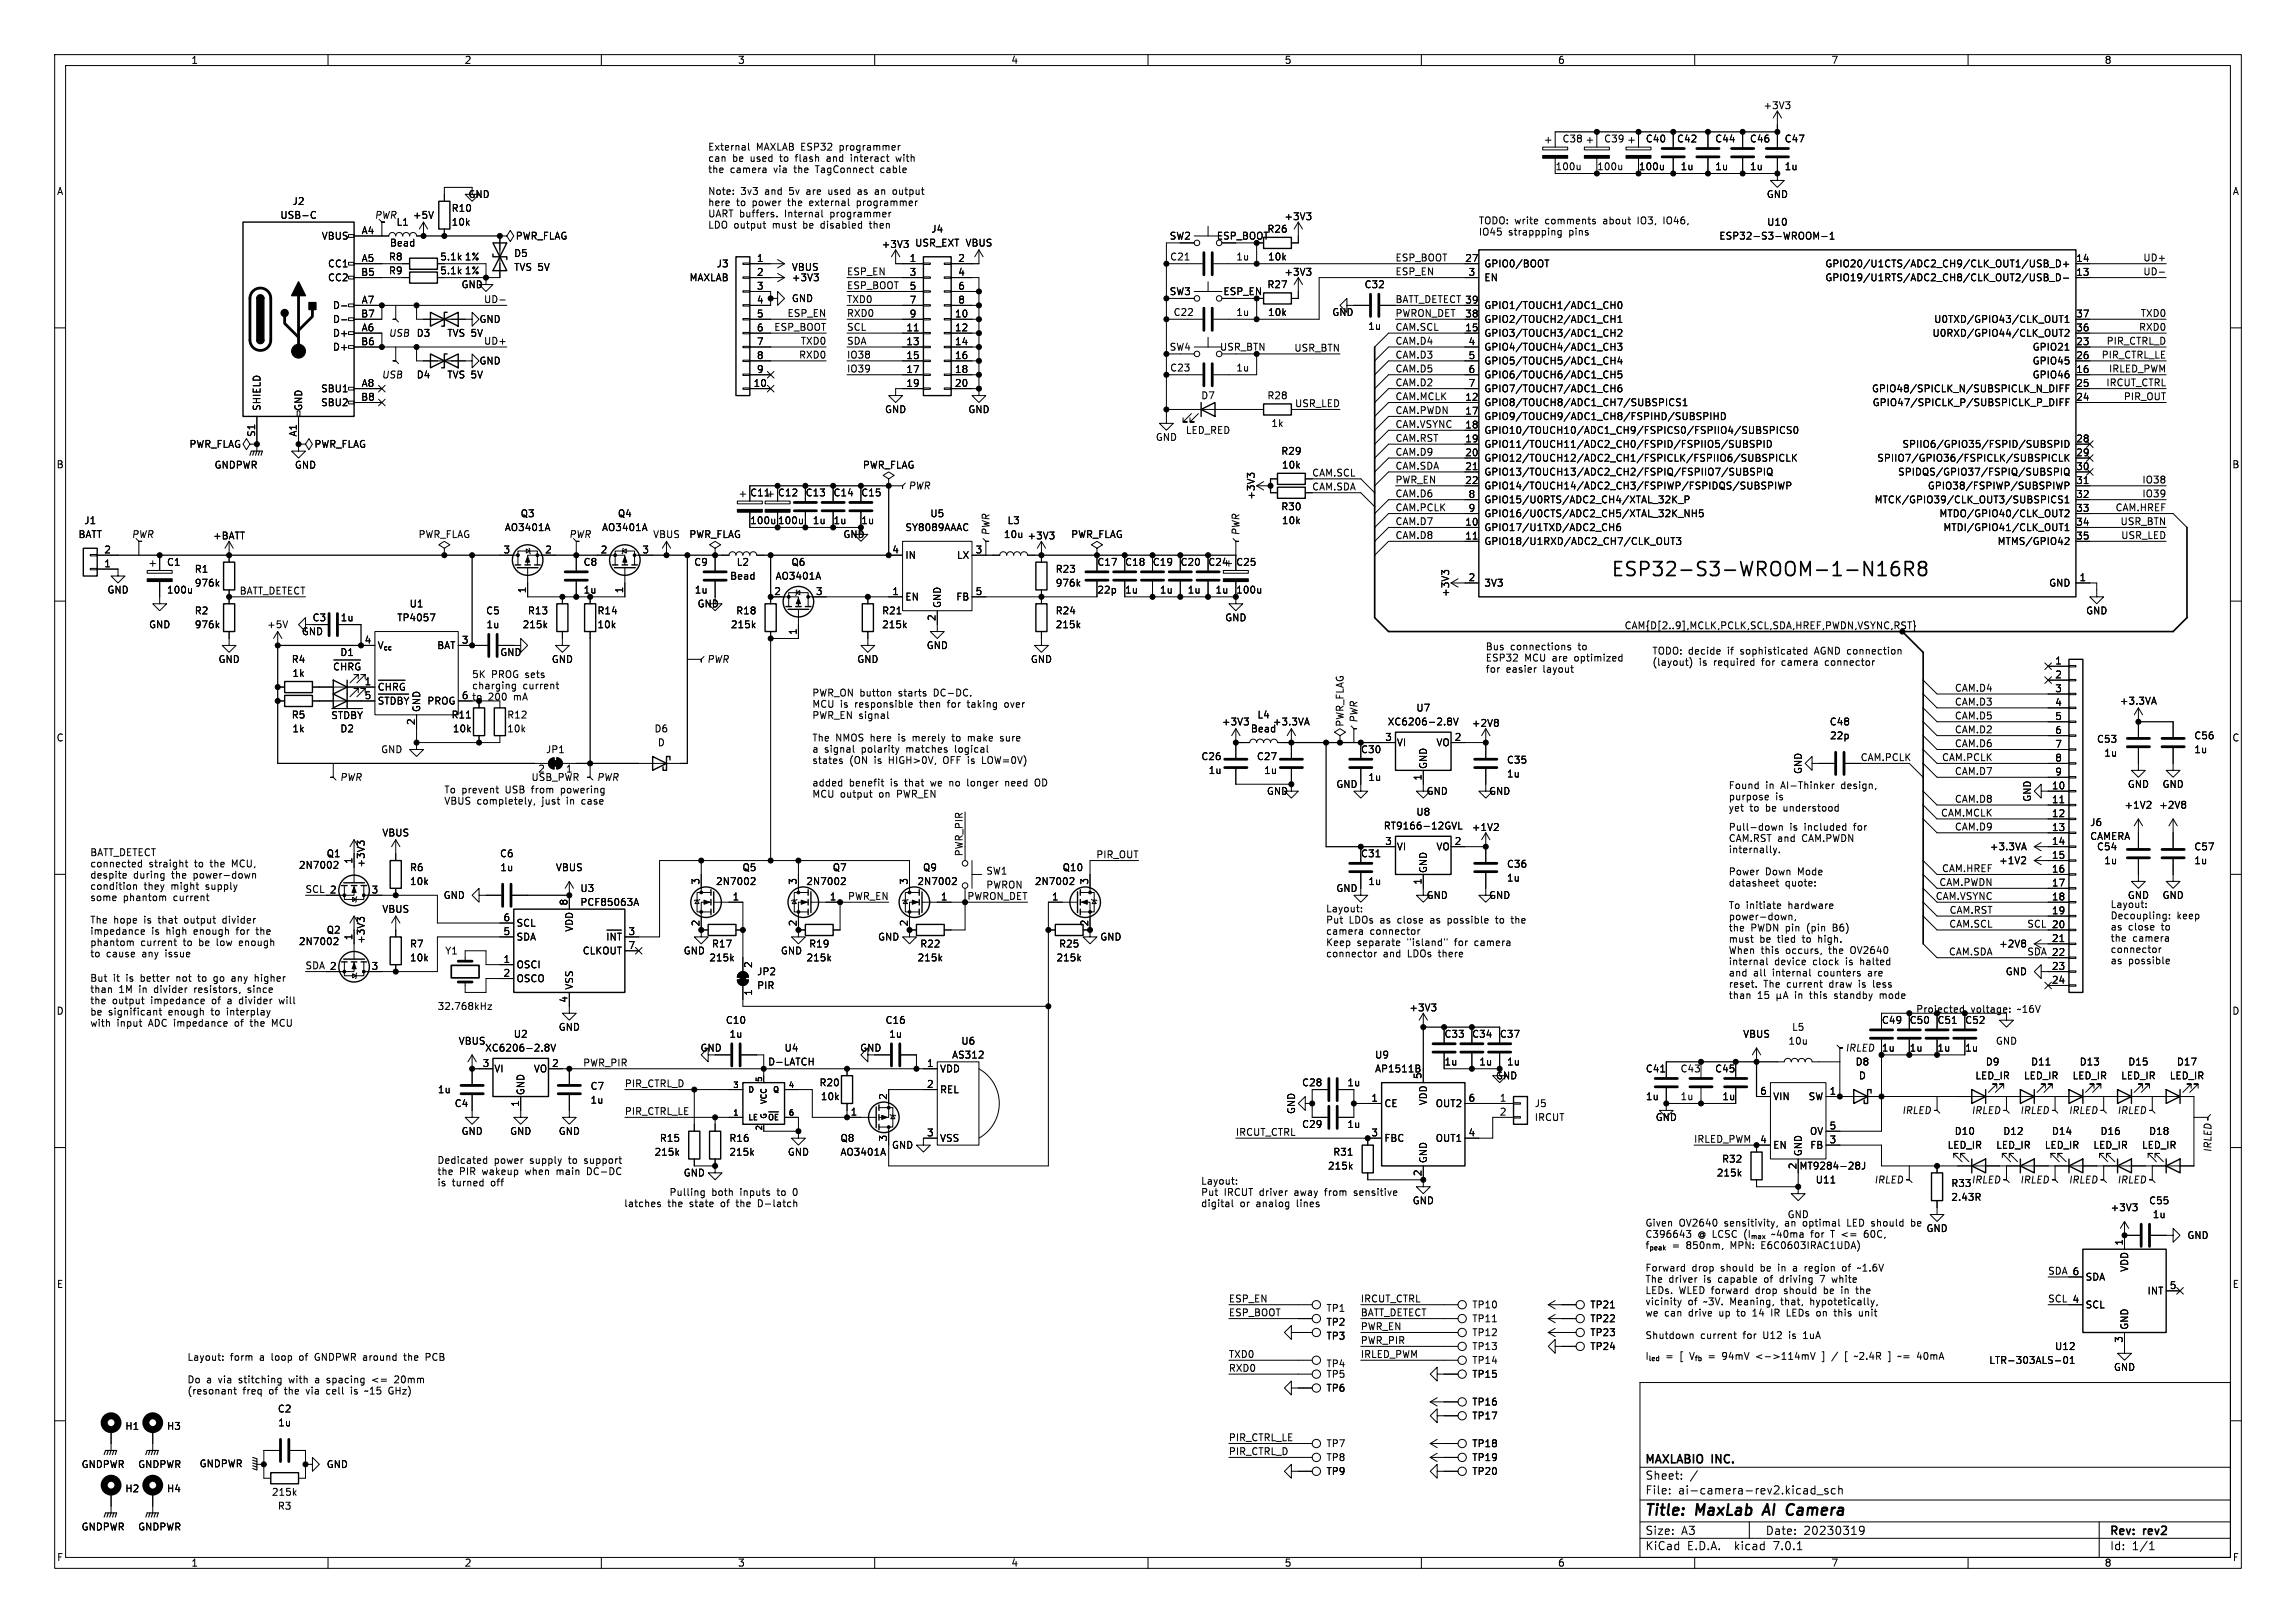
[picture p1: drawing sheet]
<svg xmlns="http://www.w3.org/2000/svg" width="420mm" height="297mm" viewBox="0 0 420 297" stroke-linecap="round" stroke-linejoin="round" font-family="sans-serif">
<defs><g id="words">
<text font-size="3.5" x="294.7" y="105.8">ESP32-S3-WROOM-1-N16R8</text>
<g font-size="2.8">
<text x="301" y="277.8">Title:</text>
<text x="310.4" y="277.8">MaxLab</text>
<text x="323.4" y="277.8">AI Camera</text>
</g>
<g font-size="2.1">
<text x="301" y="268.1">MAXLABIO INC.</text>
<text x="301" y="273.6">File:</text>
<text x="301" y="270.9">Sheet:</text>
<text x="307" y="273.6">ai-camera-rev2.kicad_sch</text>
<text x="301" y="281">Size:</text>
<text x="307.6" y="281">A3</text>
<text x="323" y="281">Date:</text>
<text x="329.9" y="281">20230319</text>
<text x="386" y="281.2">Rev:</text>
<text x="392.2" y="281.2">rev2</text>
<text x="301" y="283.8">KiCad</text>
<text x="308.6" y="283.8">E.D.A.</text>
<text x="317.4" y="283.8">kicad</text>
<text x="324.5" y="283.8">7.0.1</text>
<text x="386" y="283.8">Id:</text>
<text x="390" y="283.8">1/1</text>
</g>
<g font-size="1.8">
<text x="35" y="11.8">1</text>
<text x="85" y="11.8">2</text>
<text x="135" y="11.8">3</text>
<text x="185" y="11.8">4</text>
<text x="235" y="11.8">5</text>
<text x="285" y="11.8">6</text>
<text x="335" y="11.8">7</text>
<text x="385" y="11.8">8</text>
<text x="322.5" y="20.1">+3V3</text>
<text x="129.5" y="27.6">External</text>
<text x="129.5" y="29.7">can</text>
<text x="134" y="29.7">be</text>
<text x="137.4" y="29.7">used</text>
<text x="138.4" y="27.6">MAXLAB ESP32</text>
<text x="142.9" y="29.7">to</text>
<text x="145.8" y="29.7">flash</text>
<text x="151.6" y="29.7">and</text>
<text x="153.7" y="27.6">programmer</text>
<text x="156.2" y="29.7">interact</text>
<text x="164.6" y="29.7">with</text>
<text x="285.8" y="26.2">C38</text>
<text x="293.4" y="26.2">C39</text>
<text x="301" y="26.2">C40</text>
<text x="306.7" y="26.2">C42</text>
<text x="313.7" y="26.2">C44</text>
<text x="320" y="26.2">C46</text>
<text x="326.4" y="26.2">C47</text>
<text x="10.4" y="35.8">A</text>
<text x="129.5" y="31.8">the</text>
<text x="129.5" y="35.7">Note:</text>
<text x="133.6" y="31.8">camera</text>
<text x="135.5" y="35.7">3v3</text>
<text x="140" y="35.7">and</text>
<text x="141.6" y="31.8">via</text>
<text x="144.6" y="35.7">5v</text>
<text x="145.5" y="31.8">the</text>
<text x="147.8" y="35.7">are</text>
<text x="149.5" y="31.8">TagConnect</text>
<text x="151.9" y="35.7">used</text>
<text x="157.5" y="35.7">as</text>
<text x="160.7" y="35.7">an</text>
<text x="161.5" y="31.8">cable</text>
<text x="164.1" y="35.7">output</text>
<text x="284.5" y="31.3">100u</text>
<text x="292.1" y="31.3">100u</text>
<text x="299.7" y="31.3">100u</text>
<text x="307.4" y="31.3">1u</text>
<text x="313.7" y="31.3">1u</text>
<text x="320" y="31.3">1u</text>
<text x="326.4" y="31.3">1u</text>
<text x="408.4" y="35.8">A</text>
<text x="51.2" y="40.2">USB-C</text>
<text x="53.5" y="37.7">J2</text>
<text x="68.6" y="40.2">PWR</text>
<text x="72.5" y="41.5">L1</text>
<text x="75.5" y="40.2">+5V</text>
<text x="82.6" y="38.9">R10</text>
<text x="82.6" y="41.5">10k</text>
<text x="85.6" y="36.4">GND</text>
<text x="129.5" y="37.8">here</text>
<text x="129.5" y="39.9">UART buffers.</text>
<text x="129.5" y="41.9">LDO output</text>
<text x="134.7" y="37.8">to</text>
<text x="137.7" y="37.8">power</text>
<text x="141.4" y="41.9">must</text>
<text x="143.6" y="39.9">Internal</text>
<text x="144.3" y="37.8">the</text>
<text x="147.1" y="41.9">be</text>
<text x="148.4" y="37.8">external</text>
<text x="150.4" y="41.9">disabled</text>
<text x="152.1" y="39.9">programmer</text>
<text x="157.1" y="37.8">programmer</text>
<text x="159.5" y="41.9">then</text>
<text x="234.9" y="40.4">+3V3</text>
<text x="270.5" y="41.1">TODO: write</text>
<text x="282.7" y="41.1">comments</text>
<text x="293.4" y="41.1">about</text>
<text x="299.9" y="41.1">IO3,</text>
<text x="304.7" y="41.1">IO46,</text>
<text x="323.1" y="36.4">GND</text>
<text x="323.2" y="41.5">U10</text>
<text x="58.7" y="44">VBUS</text>
<text x="66.1" y="42.9">A4</text>
<text x="71.1" y="47.8">R8</text>
<text x="71.3" y="45.3">Bead</text>
<text x="80.5" y="47.8">5.1k 1%</text>
<text x="94" y="47.2">D5</text>
<text x="94.3" y="44">PWR_FLAG</text>
<text x="161.2" y="45.5">+3V3</text>
<text x="167.3" y="45.3">USR_EXT VBUS</text>
<text x="170.3" y="42.7">J4</text>
<text x="213.9" y="44">SW2</text>
<text x="214" y="47.8">C21</text>
<text x="222.5" y="44">ESP_BOOT</text>
<text x="226.1" y="47.8">1u</text>
<text x="231.8" y="42.7">R26</text>
<text x="231.9" y="47.8">10k</text>
<text x="255.3" y="47.9">ESP_BOOT</text>
<text x="270.5" y="43.2">IO45</text>
<text x="276" y="43.2">strappping</text>
<text x="287.1" y="43.2">pins</text>
<text x="314.4" y="44">ESP32-S3-WROOM-1</text>
<text x="391.9" y="47.9">UD+</text>
<text x="59.9" y="49.1">CC1</text>
<text x="59.9" y="51.6">CC2</text>
<text x="66" y="50.5">B5</text>
<text x="66.1" y="48">A5</text>
<text x="71.1" y="50.4">R9</text>
<text x="80.5" y="50.4">5.1k 1%</text>
<text x="84.4" y="52.9">GND</text>
<text x="94" y="49.7">TVS 5V</text>
<text x="126.1" y="51.6">MAXLAB</text>
<text x="131" y="49.1">J3</text>
<text x="138.4" y="48">1</text>
<text x="138.4" y="50.5">2</text>
<text x="138.4" y="53.1">3</text>
<text x="144.8" y="51.6">+3V3</text>
<text x="144.8" y="49.7">VBUS</text>
<text x="154.9" y="53">ESP_BOOT</text>
<text x="154.9" y="50.5">ESP_EN</text>
<text x="166.3" y="48">1</text>
<text x="166.3" y="50.5">3</text>
<text x="166.3" y="53.1">5</text>
<text x="175.2" y="48">2</text>
<text x="175.2" y="50.5">4</text>
<text x="175.2" y="53.1">6</text>
<text x="231.8" y="52.9">R27</text>
<text x="234.9" y="50.6">+3V3</text>
<text x="249.6" y="52.9">C32</text>
<text x="255.3" y="50.5">ESP_EN</text>
<text x="268" y="48">27</text>
<text x="268.6" y="50.5">3</text>
<text x="271.5" y="49.1">GPIO0/BOOT</text>
<text x="271.5" y="51.6">EN</text>
<text x="333.8" y="51.6">GPIO19/U1RTS/ADC2_CH8/CLK_OUT2/USB_D-</text>
<text x="333.8" y="49.1">GPIO20/U1CTS/ADC2_CH9/CLK_OUT1/USB_D+</text>
<text x="379.7" y="50.5">13</text>
<text x="379.7" y="48">14</text>
<text x="391.9" y="50.5">UD-</text>
<text x="60.8" y="56.7">D-</text>
<text x="60.8" y="59.2">D-</text>
<text x="66" y="58.2">B7</text>
<text x="66.1" y="55.6">A7</text>
<text x="87.6" y="59.2">GND</text>
<text x="88.4" y="55.5">UD-</text>
<text x="138.4" y="55.6">4</text>
<text x="138.4" y="58.2">5</text>
<text x="143.9" y="58.1">ESP_EN</text>
<text x="144.8" y="55.4">GND</text>
<text x="154.9" y="58.1">RXD0</text>
<text x="154.9" y="55.5">TXD0</text>
<text x="166.3" y="55.6">7</text>
<text x="166.3" y="58.2">9</text>
<text x="174.6" y="58.2">10</text>
<text x="175.2" y="55.6">8</text>
<text x="213.9" y="54.2">SW3</text>
<text x="214.6" y="58">C22</text>
<text x="223.7" y="54.2">ESP_EN</text>
<text x="226.1" y="58">1u</text>
<text x="231.9" y="58">10k</text>
<text x="243.6" y="58">GND</text>
<text x="255.3" y="55.5">BATT_DETECT39</text>
<text x="255.3" y="58.1">PWRON_DET</text>
<text x="268" y="58.2">38</text>
<text x="268" y="55.6">39</text>
<text x="271.5" y="59.2">GPIO2/TOUCH2/ADC1_CH1</text>
<text x="271.5" y="56.7">GPIO1/TOUCH1/ADC1_CH0</text>
<text x="353.7" y="59.2">U0TXD/GPIO43/CLK_OUT1</text>
<text x="379.7" y="58.2">37</text>
<text x="391.5" y="58.1">TXD0</text>
<text x="60.8" y="61.8">D+</text>
<text x="60.8" y="64.3">D+</text>
<text x="66" y="63.2">B6</text>
<text x="66.1" y="60.7">A6</text>
<text x="71" y="61.8">USB</text>
<text x="76.2" y="61.8">D3</text>
<text x="81.8" y="61.8">TVS 5V</text>
<text x="88.4" y="63.2">UD+</text>
<text x="138.4" y="60.7">6</text>
<text x="138.4" y="63.2">7</text>
<text x="138.4" y="65.8">8</text>
<text x="141.5" y="60.6">ESP_BOOT</text>
<text x="146" y="65.7">RXD0</text>
<text x="146.3" y="63.2">TXD0</text>
<text x="154.9" y="63.2">SDA</text>
<text x="154.9" y="60.6">SCL</text>
<text x="154.9" y="65.7">IO38</text>
<text x="165.7" y="60.7">11</text>
<text x="165.7" y="63.2">13</text>
<text x="165.7" y="65.8">15</text>
<text x="174.6" y="60.7">12</text>
<text x="174.6" y="63.2">14</text>
<text x="174.6" y="65.8">16</text>
<text x="213.9" y="64.3">SW4</text>
<text x="223.1" y="64.3">USR_BTN</text>
<text x="236.6" y="64.4">USR_BTN</text>
<text x="250.2" y="60.5">1u</text>
<text x="255.3" y="65.7">CAM.D3</text>
<text x="255.3" y="63.2">CAM.D4</text>
<text x="255.3" y="60.6">CAM.SCL</text>
<text x="268" y="60.7">15</text>
<text x="268.6" y="63.2">4</text>
<text x="268.6" y="65.8">5</text>
<text x="271.5" y="61.8">GPIO3/TOUCH3/ADC1_CH2</text>
<text x="271.5" y="64.3">GPIO4/TOUCH4/ADC1_CH3</text>
<text x="353.4" y="61.8">U0RXD/GPIO44/CLK_OUT2</text>
<text x="371.7" y="64.3">GPIO21</text>
<text x="379.7" y="63.2">23</text>
<text x="379.7" y="65.8">26</text>
<text x="379.7" y="60.7">36</text>
<text x="384.3" y="65.7">PIR_CTRL_LE</text>
<text x="385.2" y="63.2">PIR_CTRL_D</text>
<text x="391.2" y="60.6">RXD0</text>
<text x="58.6" y="71.9">SBU1</text>
<text x="66.1" y="70.9">A8</text>
<text x="69.7" y="69.4">USB</text>
<text x="76.2" y="69.4">D4</text>
<text x="81.8" y="69.4">TVS 5V</text>
<text x="87.6" y="66.9">GND</text>
<text x="137.8" y="70.9">10</text>
<text x="138.4" y="68.3">9</text>
<text x="154.9" y="68.2">IO39</text>
<text x="165.7" y="68.3">17</text>
<text x="165.7" y="70.9">19</text>
<text x="174.6" y="68.3">18</text>
<text x="174.6" y="70.9">20</text>
<text x="214" y="68.1">C23</text>
<text x="226.1" y="68.1">1u</text>
<text x="255.3" y="68.2">CAM.D5</text>
<text x="255.3" y="70.8">CAM.D2</text>
<text x="268.6" y="68.3">6</text>
<text x="268.6" y="70.9">7</text>
<text x="271.5" y="66.9">GPIO5/TOUCH5/ADC1_CH4</text>
<text x="271.5" y="69.4">GPIO6/TOUCH6/ADC1_CH5</text>
<text x="271.5" y="71.9">GPIO7/TOUCH7/ADC1_CH6</text>
<text x="342.3" y="71.9">GPIO48/SPICLK_N/SUBSPICLK_N_DIFF</text>
<text x="371.7" y="69.4">GPIO46</text>
<text x="371.7" y="66.9">GPIO45</text>
<text x="379.7" y="68.3">16</text>
<text x="379.7" y="70.9">25</text>
<text x="385.2" y="70.8">IRCUT_CTRL</text>
<text x="385.7" y="68.2">IRLED_PWM</text>
<text x="47.8" y="75.2" transform="rotate(-90 47.8 75.2)">SHIELD</text>
<text x="55.4" y="75.2" transform="rotate(-90 55.4 75.2)">GND</text>
<text x="58.6" y="74.5">SBU2</text>
<text x="66" y="73.4">B8</text>
<text x="161.8" y="75.8">GND</text>
<text x="177.1" y="75.8">GND</text>
<text x="219.7" y="73.2">D7</text>
<text x="231.8" y="73.2">R28</text>
<text x="236.8" y="74.6">USR_LED</text>
<text x="255.3" y="73.3">CAM.MCLK</text>
<text x="255.3" y="75.9">CAM.PWDN</text>
<text x="268" y="73.4">12</text>
<text x="268" y="75.9">17</text>
<text x="271.5" y="74.5">GPIO8/TOUCH8/ADC1_CH7/SUBSPICS1</text>
<text x="271.5" y="77">GPIO9/TOUCH9/ADC1_CH8/FSPIHD/SUBSPIHD</text>
<text x="342.4" y="74.5">GPIO47/SPICLK_P/SUBSPICLK_P_DIFF</text>
<text x="379.7" y="73.4">24</text>
<text x="388.4" y="73.3">PIR_OUT</text>
<text x="34.6" y="82.1">PWR_FLAG</text>
<text x="46.7" y="80" transform="rotate(-90 46.7 80)">S1</text>
<text x="54.4" y="80" transform="rotate(-90 54.4 80)">A1</text>
<text x="57.4" y="82.1">PWR_FLAG</text>
<text x="211.4" y="80.8">GND</text>
<text x="216.9" y="79.6">LED_RED</text>
<text x="232.5" y="78.3">1k</text>
<text x="234.3" y="83.4">R29</text>
<text x="255.3" y="78.4">CAM.VSYNC</text>
<text x="255.3" y="83.5">CAM.D9</text>
<text x="255.3" y="80.9">CAM.RST</text>
<text x="268" y="78.5">18</text>
<text x="268" y="81">19</text>
<text x="268" y="83.6">20</text>
<text x="271.5" y="79.6">GPIO10/TOUCH10/ADC1_CH9/FSPICS0/FSPIIO4/SUBSPICS0</text>
<text x="271.5" y="82.1">GPIO11/TOUCH11/ADC2_CH0/FSPID/FSPIIO5/SUBSPID</text>
<text x="347.9" y="82.1">SPIIO6/GPIO35/FSPID/SUBSPID</text>
<text x="379.7" y="81">28</text>
<text x="379.7" y="83.6">29</text>
<text x="10.3" y="85.8">B</text>
<text x="39.2" y="85.9">GNDPWR</text>
<text x="53.9" y="85.9">GND</text>
<text x="157.8" y="85.9">PWR_FLAG</text>
<text x="166.1" y="89.7">PWR</text>
<text x="234.4" y="85.9">10k</text>
<text x="240" y="87.3">CAM.SCL</text>
<text x="240" y="89.8">CAM.SDA</text>
<text x="255.3" y="88.6">PWR_EN</text>
<text x="255.3" y="86">CAM.SDA</text>
<text x="268" y="86.1">21</text>
<text x="268" y="88.6">22</text>
<text x="271.5" y="84.6">GPIO12/TOUCH12/ADC2_CH1/FSPICLK/FSPIIO6/SUBSPICLK</text>
<text x="271.5" y="87.2">GPIO13/TOUCH13/ADC2_CH2/FSPIQ/FSPIIO7/SUBSPIQ</text>
<text x="271.5" y="89.7">GPIO14/TOUCH14/ADC2_CH3/FSPIWP/FSPIDQS/SUBSPIWP</text>
<text x="343.3" y="84.6">SPIIO7/GPIO36/FSPICLK/SUBSPICLK</text>
<text x="347.1" y="87.2">SPIDQS/GPIO37/FSPIQ/SUBSPIQ</text>
<text x="352.5" y="89.7">GPIO38/FSPIWP/SUBSPIWP</text>
<text x="379.7" y="86.1">30</text>
<text x="379.7" y="88.6">31</text>
<text x="391.8" y="88.6">IO38</text>
<text x="408.3" y="85.8">B</text>
<text x="95.2" y="94.8">Q3</text>
<text x="113" y="94.8">Q4</text>
<text x="137.2" y="91">C11</text>
<text x="142.2" y="91">C12</text>
<text x="147.3" y="91">C13</text>
<text x="152.4" y="91">C14</text>
<text x="157.5" y="91">C15</text>
<text x="170.1" y="94.8">U5</text>
<text x="229.7" y="91.5" transform="rotate(-90 229.7 91.5)">+3V3</text>
<text x="234.3" y="93.5">R30</text>
<text x="255.3" y="91.1">CAM.D6</text>
<text x="255.3" y="93.6">CAM.PCLK</text>
<text x="268.6" y="91.2">8</text>
<text x="268.6" y="93.7">9</text>
<text x="271.5" y="92.3">GPIO15/U0RTS/ADC2_CH4/XTAL_32K_P</text>
<text x="271.5" y="94.8">GPIO16/U0CTS/ADC2_CH5/XTAL_32K_NH5</text>
<text x="342.8" y="92.3">MTCK/GPIO39/CLK_OUT3/SUBSPICS1</text>
<text x="354.6" y="94.8">MTDO/GPIO40/CLK_OUT2</text>
<text x="379.7" y="91.2">32</text>
<text x="379.7" y="93.7">33</text>
<text x="386.9" y="93.6">CAM.HREF</text>
<text x="391.8" y="91.1">IO39</text>
<text x="14.3" y="98.6">BATT</text>
<text x="15.4" y="96.1">J1</text>
<text x="19" y="101.3">2</text>
<text x="24.1" y="98.6">PWR</text>
<text x="38.9" y="98.9">+BATT</text>
<text x="76.5" y="98.6">PWR_FLAG</text>
<text x="92" y="101.3">3</text>
<text x="92.3" y="97.3">AO3401A</text>
<text x="99.7" y="101.3">2</text>
<text x="104.1" y="98.6">PWR</text>
<text x="109.8" y="101.3">2</text>
<text x="110.1" y="97.3">AO3401A</text>
<text x="117.4" y="101.3">3</text>
<text x="119.4" y="98.6">VBUS</text>
<text x="126" y="98.6">PWR_FLAG</text>
<text x="137.2" y="96.1">100u</text>
<text x="142.2" y="96.1">100u</text>
<text x="148.6" y="96.1">1u</text>
<text x="152.4" y="96.1">1u</text>
<text x="154.2" y="98.6">GND</text>
<text x="157.5" y="96.1">1u</text>
<text x="163.2" y="101.3">4</text>
<text x="165.6" y="97.3">SY8089AAAC</text>
<text x="178.4" y="101.3">3</text>
<text x="181.2" y="98.1" transform="rotate(-90 181.2 98.1)">PWR</text>
<text x="183.6" y="98.6">10u</text>
<text x="184.2" y="96.1">L3</text>
<text x="187.9" y="98.9">+3V3</text>
<text x="195.9" y="98.6">PWR_FLAG</text>
<text x="226.9" y="98.1" transform="rotate(-90 226.9 98.1)">PWR</text>
<text x="234.4" y="96.1">10k</text>
<text x="255.3" y="98.7">CAM.D8</text>
<text x="255.3" y="96.2">CAM.D7</text>
<text x="268" y="96.3">10</text>
<text x="268" y="98.8">11</text>
<text x="271.5" y="97.3">GPIO17/U1TXD/ADC2_CH6</text>
<text x="271.5" y="99.9">GPIO18/U1RXD/ADC2_CH7/CLK_OUT3</text>
<text x="355.4" y="97.3">MTDI/GPIO41/CLK_OUT1</text>
<text x="365.3" y="99.9">MTMS/GPIO42</text>
<text x="379.7" y="96.3">34</text>
<text x="379.7" y="98.8">35</text>
<text x="387.8" y="96.2">USR_BTN</text>
<text x="387.9" y="98.7">USR_LED</text>
<text x="19" y="103.9">1</text>
<text x="30.5" y="103.7">C1</text>
<text x="35.6" y="105">R1</text>
<text x="35.6" y="107.5">976k</text>
<text x="106.7" y="103.7">C8</text>
<text x="126.9" y="103.7">C9</text>
<text x="133.5" y="106.2">Bead</text>
<text x="134.7" y="103.7">L2</text>
<text x="141.8" y="106.2">AO3401A</text>
<text x="144.7" y="103.7">Q6</text>
<text x="165.6" y="102.4">IN</text>
<text x="174.9" y="102.4">LX</text>
<text x="193" y="105">R23</text>
<text x="193" y="107.5">976k</text>
<text x="200.7" y="103.7">C17</text>
<text x="205.7" y="103.7">C18</text>
<text x="210.8" y="103.7">C19</text>
<text x="215.9" y="103.7">C20</text>
<text x="221" y="103.7">C24</text>
<text x="226.1" y="103.7">C25</text>
<text x="268.6" y="106.4">2</text>
<text x="271.5" y="107.5">3V3</text>
<text x="374.7" y="107.5">GND</text>
<text x="380.3" y="106.4">1</text>
<text x="19.6" y="108.8">GND</text>
<text x="30.5" y="108.8">100u</text>
<text x="35.6" y="112.6">R2</text>
<text x="43.7" y="108.9">BATT_DETECT</text>
<text x="57.1" y="113.9">C3</text>
<text x="62.3" y="113.9">1u</text>
<text x="72.6" y="113.9">TP4057</text>
<text x="74.9" y="111.3">U1</text>
<text x="88.9" y="112.6">C5</text>
<text x="96.3" y="108.6" transform="rotate(-90 96.3 108.6)">1</text>
<text x="96.5" y="112.6">R13</text>
<text x="106.7" y="108.8">1u</text>
<text x="109.2" y="112.6">R14</text>
<text x="114" y="108.6" transform="rotate(-90 114 108.6)">1</text>
<text x="127" y="108.8">1u</text>
<text x="127.5" y="111.3">GND</text>
<text x="134.6" y="112.6">R18</text>
<text x="141.6" y="109">2</text>
<text x="149.2" y="109">3</text>
<text x="161.3" y="112.6">R21</text>
<text x="163.2" y="109">1</text>
<text x="165.6" y="110">EN</text>
<text x="171.2" y="113.7" transform="rotate(-90 171.2 113.7)">2</text>
<text x="172.3" y="111.3" transform="rotate(-90 172.3 111.3)">GND</text>
<text x="174.8" y="110">FB</text>
<text x="178.4" y="109">5</text>
<text x="193" y="112.6">R24</text>
<text x="200.7" y="108.8">22p</text>
<text x="205.7" y="108.8">1u</text>
<text x="212.1" y="108.8">1u</text>
<text x="217.2" y="108.8">1u</text>
<text x="222.3" y="108.8">1u</text>
<text x="224.1" y="113.9">GND</text>
<text x="226.1" y="108.8">100u</text>
<text x="265.2" y="109.3" transform="rotate(-90 265.2 109.3)">+3V3</text>
<text x="381.5" y="112.6">GND</text>
<text x="27.2" y="115.1">GND</text>
<text x="35.6" y="115.1">976k</text>
<text x="48.8" y="115.1">+5V</text>
<text x="55.2" y="116.4">GND</text>
<text x="66.6" y="117.9">4</text>
<text x="69.1" y="118.9">V_{cc}</text>
<text x="79.9" y="118.9">BAT</text>
<text x="84.4" y="117.9">3</text>
<text x="88.9" y="115.1">1u</text>
<text x="95.5" y="115.1">215k</text>
<text x="109.2" y="115.1">10k</text>
<text x="133.6" y="115.1">215k</text>
<text x="145.8" y="116.2" transform="rotate(-90 145.8 116.2)">1</text>
<text x="161.3" y="115.1">215k</text>
<text x="169.5" y="118.9">GND</text>
<text x="193" y="115.1">215k</text>
<text x="271.8" y="119.1">Bus</text>
<text x="276.3" y="119.1">connections</text>
<text x="288.8" y="119.1">to</text>
<text x="297.2" y="115.2">CAM{D[2..9],MCLK,PCLK,SCL,SDA,HREF,PWDN,VSYNC,RST}</text>
<text x="302.3" y="119.9">TODO: decide</text>
<text x="316.1" y="119.9">if</text>
<text x="318.5" y="119.9">sophisticated</text>
<text x="332.3" y="119.9">AGND connection</text>
<text x="39.9" y="121.5">GND</text>
<text x="53.3" y="121.5">R4</text>
<text x="53.4" y="124">1k</text>
<text x="60.9" y="123.5">~{CHRG}</text>
<text x="62.2" y="120.2">D1</text>
<text x="66.6" y="125.5">1</text>
<text x="86.4" y="124.2">5K</text>
<text x="89.9" y="124.2">PROG sets</text>
<text x="91.4" y="120.2">GND</text>
<text x="100.9" y="121.5">GND</text>
<text x="129.3" y="121.5">PWR</text>
<text x="156.8" y="121.5">GND</text>
<text x="188.5" y="121.5">GND</text>
<text x="271.8" y="121.1">ESP32</text>
<text x="271.8" y="123.2">for</text>
<text x="275.5" y="123.2">easier</text>
<text x="278.9" y="121.1">MCU are</text>
<text x="282.4" y="123.2">layout</text>
<text x="288.2" y="121.1">optimized</text>
<text x="302.3" y="121.9">(layout)</text>
<text x="310.9" y="121.9">is</text>
<text x="313.6" y="121.9">required</text>
<text x="322.5" y="121.9">for</text>
<text x="326.2" y="121.9">camera</text>
<text x="334.3" y="121.9">connector</text>
<text x="375.9" y="121.7">1</text>
<text x="375.9" y="124.2">2</text>
<text x="53.3" y="131.6">R5</text>
<text x="66.6" y="128">5</text>
<text x="69.1" y="127.2">~{CHRG}</text>
<text x="69.1" y="129.7">~{STDBY}</text>
<text x="77" y="130.3" transform="rotate(-90 77 130.3)">GND</text>
<text x="78" y="129.1">PROG</text>
<text x="82.5" y="131.6">R11</text>
<text x="84.4" y="128">6 to</text>
<text x="84.4" y="128">6</text>
<text x="86.4" y="126.2">charging</text>
<text x="89.3" y="128.3">200</text>
<text x="92.7" y="131.6">R12</text>
<text x="94.1" y="128.3">mA</text>
<text x="95.7" y="126.2">current</text>
<text x="148.6" y="127.5">PWR_ON button</text>
<text x="148.6" y="129.6">MCU is</text>
<text x="148.6" y="131.6">PWR_EN signal</text>
<text x="156.5" y="129.6">responsible</text>
<text x="164.4" y="127.5">starts</text>
<text x="168.4" y="129.6">then</text>
<text x="171" y="127.5">DC-DC.</text>
<text x="173.7" y="129.6">for</text>
<text x="177.4" y="129.6">taking</text>
<text x="184.3" y="129.6">over</text>
<text x="230" y="131.6">L4</text>
<text x="259" y="130.4">U7</text>
<text x="357.5" y="129.2">CAM.D3</text>
<text x="357.5" y="126.7">CAM.D4</text>
<text x="357.5" y="131.7">CAM.D5</text>
<text x="375.9" y="126.7">3</text>
<text x="375.9" y="129.3">4</text>
<text x="375.9" y="131.8">5</text>
<text x="387.7" y="129.1">+3.3VA</text>
<text x="10.3" y="135.8">C</text>
<text x="53.4" y="134.2">1k</text>
<text x="60.5" y="132.3">~{STDBY}</text>
<text x="62.2" y="134.2">D2</text>
<text x="69.7" y="138">GND</text>
<text x="75.9" y="132.7" transform="rotate(-90 75.9 132.7)">2</text>
<text x="82.8" y="134.2">10k</text>
<text x="92.7" y="134.2">10k</text>
<text x="99.8" y="138">JP1</text>
<text x="119.7" y="134.2">D6</text>
<text x="120.3" y="136.7">D</text>
<text x="148.6" y="135.8">The</text>
<text x="148.6" y="137.8">a</text>
<text x="150.8" y="137.8">signal</text>
<text x="152.9" y="135.8">NMOS here</text>
<text x="157.7" y="137.8">polarity</text>
<text x="164.5" y="135.8">is</text>
<text x="166" y="137.8">matches</text>
<text x="167.2" y="135.8">merely</text>
<text x="174.6" y="135.8">to</text>
<text x="175" y="137.8">logical</text>
<text x="177.6" y="135.8">make</text>
<text x="183.6" y="135.8">sure</text>
<text x="223.5" y="132.9">+3V3</text>
<text x="228.7" y="134.2">Bead</text>
<text x="232.8" y="132.9">+3.3VA</text>
<text x="245.9" y="133.1" transform="rotate(-90 245.9 133.1)">PWR_FLAG</text>
<text x="248.5" y="132.4" transform="rotate(-90 248.5 132.4)">PWR</text>
<text x="248.9" y="138">C30</text>
<text x="253.3" y="135.6">3</text>
<text x="253.8" y="132.9">XC6206-2.8V</text>
<text x="255.5" y="136.7">VI</text>
<text x="262.6" y="136.7">VO</text>
<text x="266" y="135.6">2</text>
<text x="269.2" y="133.2">+2V8</text>
<text x="334.6" y="132.9">C48</text>
<text x="334.7" y="135.4">22p</text>
<text x="357.5" y="136.8">CAM.D6</text>
<text x="357.5" y="134.3">CAM.D2</text>
<text x="375.9" y="134.4">6</text>
<text x="375.9" y="136.9">7</text>
<text x="383.5" y="136.1">C53</text>
<text x="401.3" y="135.4">C56</text>
<text x="401.3" y="138">1u</text>
<text x="408.3" y="135.8">C</text>
<text x="62.2" y="143.1">PWR</text>
<text x="97.2" y="143.1">USB_PWR</text>
<text x="98.4" y="141.6">2</text>
<text x="103.5" y="141.6">1</text>
<text x="109.2" y="143.1">PWR</text>
<text x="148.6" y="139.9">states</text>
<text x="148.6" y="144">added</text>
<text x="155.4" y="144">benefit</text>
<text x="155.4" y="139.9">(ON</text>
<text x="160" y="139.9">is</text>
<text x="162.8" y="139.9">HIGH&gt;0V,</text>
<text x="163" y="144">is</text>
<text x="165.7" y="144">that</text>
<text x="170.6" y="144">we</text>
<text x="172.9" y="139.9">OFF is</text>
<text x="174.1" y="144">no</text>
<text x="177.5" y="144">longer</text>
<text x="180.2" y="139.9">LOW=0V)</text>
<text x="184.6" y="144">need</text>
<text x="190.1" y="144">OD</text>
<text x="219.7" y="139.3">C26</text>
<text x="221" y="141.8">1u</text>
<text x="229.9" y="139.3">C27</text>
<text x="231.2" y="141.8">1u</text>
<text x="250.2" y="143.1">1u</text>
<text x="260.1" y="142.9" transform="rotate(-90 260.1 142.9)">1</text>
<text x="261.2" y="140.7" transform="rotate(-90 261.2 140.7)">GND</text>
<text x="275.6" y="139.9">C35</text>
<text x="275.6" y="142.4">1u</text>
<text x="329.8" y="141.7" transform="rotate(-90 329.8 141.7)">GND</text>
<text x="340.4" y="139.4">CAM.PCLK</text>
<text x="355.1" y="139.4">CAM.PCLK</text>
<text x="357.5" y="141.9">CAM.D7</text>
<text x="375.9" y="139.4">8</text>
<text x="375.9" y="142">9</text>
<text x="384.9" y="138.6">1u</text>
<text x="81.3" y="145.3">To prevent</text>
<text x="81.3" y="147.3">VBUS completely,</text>
<text x="92.5" y="145.3">USB</text>
<text x="97.4" y="145.3">from</text>
<text x="99.3" y="147.3">just</text>
<text x="102.9" y="145.3">powering</text>
<text x="103.9" y="147.3">in</text>
<text x="106.7" y="147.3">case</text>
<text x="148.6" y="146">MCU output</text>
<text x="160.9" y="146">on</text>
<text x="164.3" y="146">PWR_EN</text>
<text x="231.7" y="145.6">GND</text>
<text x="244.4" y="144.3">GND</text>
<text x="259" y="149.4">U8</text>
<text x="260.9" y="145.6">GND</text>
<text x="272.3" y="145.6">GND</text>
<text x="316.2" y="144.5">Found</text>
<text x="316.2" y="146.5">purpose</text>
<text x="316.2" y="148.6">yet</text>
<text x="320.1" y="148.6">to</text>
<text x="323" y="144.5">in</text>
<text x="323.1" y="148.6">be</text>
<text x="324.8" y="146.5">is</text>
<text x="325.9" y="144.5">AI-Thinker</text>
<text x="326.4" y="148.6">understood</text>
<text x="337" y="144.5">design,</text>
<text x="354.9" y="149.5">CAM.MCLK</text>
<text x="357.5" y="147">CAM.D8</text>
<text x="371.7" y="146.8" transform="rotate(-90 371.7 146.8)">GND</text>
<text x="375.3" y="144.5">10</text>
<text x="375.3" y="147.1">11</text>
<text x="375.3" y="149.6">12</text>
<text x="388.6" y="148.1">+1V2</text>
<text x="389.2" y="144.3">GND</text>
<text x="394.9" y="148.1">+2V8</text>
<text x="395.5" y="144.3">GND</text>
<text x="69.9" y="153.2">VBUS</text>
<text x="253.1" y="152">RT9166-12GVL</text>
<text x="253.3" y="154.7">3</text>
<text x="255.5" y="155.8">VI</text>
<text x="262.6" y="155.8">VO</text>
<text x="266" y="154.7">2</text>
<text x="269.2" y="152.2">+1V2</text>
<text x="316.2" y="152.1">Pull-down</text>
<text x="316.2" y="154.2">CAM.RST and</text>
<text x="327.4" y="152.1">is</text>
<text x="329.7" y="154.2">CAM.PWDN</text>
<text x="330.2" y="152.1">included</text>
<text x="339.3" y="152.1">for</text>
<text x="357.5" y="152.1">CAM.D9</text>
<text x="363.9" y="155.8">+3.3VA</text>
<text x="375.3" y="152.1">13</text>
<text x="375.3" y="154.7">14</text>
<text x="382.3" y="151.3">J6</text>
<text x="382.3" y="153.9">CAMERA</text>
<text x="383.5" y="155.8">C54</text>
<text x="401.3" y="155.8">C57</text>
<text x="16.5" y="156.7">BATT_DETECT</text>
<text x="16.5" y="158.8">connected</text>
<text x="16.5" y="160.9">despite</text>
<text x="24.4" y="160.9">during</text>
<text x="27.3" y="158.8">straight</text>
<text x="31.5" y="160.9">the</text>
<text x="35.6" y="160.9">power-down</text>
<text x="35.7" y="158.8">to</text>
<text x="38.7" y="158.8">the</text>
<text x="42.7" y="158.8">MCU,</text>
<text x="54.6" y="159.1">2N7002</text>
<text x="59.7" y="157">Q1</text>
<text x="64.5" y="158.1" transform="rotate(-90 64.5 158.1)">1</text>
<text x="66.9" y="158.8" transform="rotate(-90 66.9 158.8)">+3V3</text>
<text x="74.9" y="159.6">R6</text>
<text x="91.4" y="157">C6</text>
<text x="91.5" y="159.6">1u</text>
<text x="101.6" y="159.6">VBUS</text>
<text x="128" y="162" transform="rotate(-90 128 162)">3</text>
<text x="135.8" y="159.6">Q5</text>
<text x="145.8" y="162" transform="rotate(-90 145.8 162)">3</text>
<text x="152.3" y="159.6">Q7</text>
<text x="166.1" y="162" transform="rotate(-90 166.1 162)">3</text>
<text x="168.8" y="159.6">Q9</text>
<text x="176.2" y="156.8" transform="rotate(-90 176.2 156.8)">PWR_PIR</text>
<text x="180.3" y="160.2">SW1</text>
<text x="194.3" y="159.6">Q10</text>
<text x="199.1" y="162" transform="rotate(-90 199.1 162)">3</text>
<text x="200.4" y="157.1">PIR_OUT</text>
<text x="248.9" y="157">C31</text>
<text x="260.1" y="162" transform="rotate(-90 260.1 162)">1</text>
<text x="261.2" y="159.8" transform="rotate(-90 261.2 159.8)">GND</text>
<text x="275.6" y="158.9">C36</text>
<text x="275.6" y="161.5">1u</text>
<text x="316.2" y="156.2">internally.</text>
<text x="316.2" y="160.2">Power</text>
<text x="322.9" y="160.2">Down</text>
<text x="328.9" y="160.2">Mode</text>
<text x="355.1" y="159.7">CAM.HREF</text>
<text x="365.6" y="158.3">+1V2</text>
<text x="375.3" y="157.2">15</text>
<text x="375.3" y="159.8">16</text>
<text x="384.9" y="158.3">1u</text>
<text x="401.3" y="158.3">1u</text>
<text x="16.5" y="162.9">condition</text>
<text x="16.5" y="165">some</text>
<text x="22.6" y="165">phantom</text>
<text x="26.4" y="162.9">they</text>
<text x="31.4" y="162.9">might</text>
<text x="31.8" y="165">current</text>
<text x="37.8" y="162.9">supply</text>
<text x="55.9" y="163.5">SCL 2</text>
<text x="60.3" y="163.6">2</text>
<text x="67.9" y="163.6">3</text>
<text x="69.9" y="167.2">VBUS</text>
<text x="74.9" y="162.1">10k</text>
<text x="81.1" y="164.7">GND</text>
<text x="103.9" y="165.8" transform="rotate(-90 103.9 165.8)">8</text>
<text x="106.1" y="165.9">PCF85063A</text>
<text x="106.1" y="163.4">U3</text>
<text x="130.9" y="162.1">2N7002</text>
<text x="134" y="164.8">1</text>
<text x="147.4" y="162.1">2N7002</text>
<text x="151.7" y="164.8">1</text>
<text x="155" y="164.8">PWR_EN</text>
<text x="167.7" y="162.1">2N7002</text>
<text x="172.1" y="164.8">1</text>
<text x="176.8" y="164.8">PWRON_DET</text>
<text x="180.3" y="162.8">PWRON</text>
<text x="189.2" y="162.1">2N7002</text>
<text x="192.4" y="164.8">1</text>
<text x="242.6" y="167">Layout:</text>
<text x="244.4" y="163.4">GND</text>
<text x="250.2" y="162.1">1u</text>
<text x="260.9" y="164.7">GND</text>
<text x="272.3" y="164.7">GND</text>
<text x="316.2" y="162.3">datasheet</text>
<text x="316.2" y="166.4">To initiate</text>
<text x="326.6" y="162.3">quote:</text>
<text x="327.2" y="166.4">hardware</text>
<text x="354" y="164.8">CAM.VSYNC</text>
<text x="354.6" y="162.2">CAM.PWDN</text>
<text x="356.5" y="167.3">CAM.RST</text>
<text x="375.3" y="162.3">17</text>
<text x="375.3" y="164.8">18</text>
<text x="375.3" y="167.4">19</text>
<text x="386.1" y="166.2">Layout:</text>
<text x="389.2" y="164.7">GND</text>
<text x="395.5" y="164.7">GND</text>
<text x="16.5" y="169.1">The</text>
<text x="16.5" y="171.1">impedance</text>
<text x="16.5" y="173.2">phantom</text>
<text x="20.8" y="169.1">hope</text>
<text x="25.8" y="173.2">current</text>
<text x="26.4" y="169.1">is</text>
<text x="27.8" y="171.1">is</text>
<text x="29.2" y="169.1">that</text>
<text x="30.5" y="171.1">high</text>
<text x="33.6" y="173.2">to</text>
<text x="34" y="169.1">output</text>
<text x="35.6" y="171.1">enough</text>
<text x="36.6" y="173.2">be</text>
<text x="39.9" y="173.2">low</text>
<text x="41.2" y="169.1">divider</text>
<text x="43.6" y="171.1">for</text>
<text x="44.2" y="173.2">enough</text>
<text x="47.3" y="171.1">the</text>
<text x="54.6" y="173.1">2N7002</text>
<text x="59.7" y="171">Q2</text>
<text x="64.5" y="172.1" transform="rotate(-90 64.5 172.1)">1</text>
<text x="66.9" y="172.8" transform="rotate(-90 66.9 172.8)">+3V3</text>
<text x="74.9" y="173.5">R7</text>
<text x="92" y="171.2">5</text>
<text x="92" y="168.7">6</text>
<text x="94.5" y="172.3">SDA</text>
<text x="94.5" y="169.7">SCL</text>
<text x="105" y="170.6" transform="rotate(-90 105 170.6)">VDD</text>
<text x="110.8" y="172.9">~{INT}</text>
<text x="114.9" y="171.2">3</text>
<text x="114.9" y="173.7">7</text>
<text x="128" y="169.6" transform="rotate(-90 128 169.6)">2</text>
<text x="130.2" y="173.5">R17</text>
<text x="145.8" y="169.6" transform="rotate(-90 145.8 169.6)">2</text>
<text x="148" y="173.5">R19</text>
<text x="160.6" y="172.3">GND</text>
<text x="166.1" y="169.6" transform="rotate(-90 166.1 169.6)">2</text>
<text x="168.3" y="173.5">R22</text>
<text x="193.7" y="173.5">R25</text>
<text x="199.1" y="169.6" transform="rotate(-90 199.1 169.6)">2</text>
<text x="201.2" y="172.3">GND</text>
<text x="242.6" y="169.1">Put</text>
<text x="242.6" y="171.1">camera</text>
<text x="242.6" y="173.2">Keep</text>
<text x="246.8" y="169.1">LDOs as</text>
<text x="248.3" y="173.2">separate</text>
<text x="250.6" y="171.1">connector</text>
<text x="255.8" y="169.1">close</text>
<text x="257.5" y="173.2">&quot;island&quot;</text>
<text x="261.9" y="169.1">as</text>
<text x="265.2" y="169.1">possible</text>
<text x="266.3" y="173.2">for</text>
<text x="270.1" y="173.2">camera</text>
<text x="274.2" y="169.1">to</text>
<text x="277.1" y="169.1">the</text>
<text x="316.2" y="168.5">power-down,</text>
<text x="316.2" y="170.5">the</text>
<text x="316.2" y="172.6">must</text>
<text x="320.3" y="170.5">PWDN pin</text>
<text x="321.9" y="172.6">be</text>
<text x="325.3" y="172.6">tied</text>
<text x="329.9" y="172.6">to</text>
<text x="330.7" y="170.5">(pin</text>
<text x="332.9" y="172.6">high.</text>
<text x="335.5" y="170.5">B6)</text>
<text x="356.4" y="169.8">CAM.SCL</text>
<text x="365.6" y="173.5">+2V8</text>
<text x="370.8" y="169.8">SCL 20</text>
<text x="375.3" y="172.5">21</text>
<text x="375.3" y="169.9">20</text>
<text x="386.1" y="168.3">Decoupling:</text>
<text x="386.1" y="170.4">as</text>
<text x="386.1" y="172.4">the</text>
<text x="389.4" y="170.4">close</text>
<text x="390.1" y="172.4">camera</text>
<text x="395.5" y="170.4">to</text>
<text x="398.2" y="168.3">keep</text>
<text x="16.5" y="179.7">But</text>
<text x="16.5" y="175.3">to</text>
<text x="19.5" y="175.3">cause</text>
<text x="20.7" y="179.7">it</text>
<text x="23.2" y="179.7">is</text>
<text x="25.9" y="179.7">better</text>
<text x="26.1" y="175.3">any</text>
<text x="30.4" y="175.3">issue</text>
<text x="32.6" y="179.7">not</text>
<text x="36.7" y="179.7">to</text>
<text x="39.6" y="179.7">go</text>
<text x="43" y="179.7">any</text>
<text x="47.4" y="179.7">higher</text>
<text x="55.9" y="177.5">SDA 2</text>
<text x="60.3" y="177.5">2</text>
<text x="67.9" y="177.5">3</text>
<text x="74.9" y="176.1">10k</text>
<text x="81.4" y="174.8">Y1</text>
<text x="92" y="176.3">1</text>
<text x="92" y="178.8">2</text>
<text x="94.5" y="177.4">OSCI</text>
<text x="94.5" y="179.9">OSCO</text>
<text x="106.5" y="174.8">CLKOUT</text>
<text x="125" y="174.8">GND</text>
<text x="129.7" y="176.1">215k</text>
<text x="137.8" y="177.2" transform="rotate(-90 137.8 177.2)">2</text>
<text x="138.4" y="178.6">JP2</text>
<text x="142.8" y="174.8">GND</text>
<text x="147.5" y="176.1">215k</text>
<text x="167.8" y="176.1">215k</text>
<text x="193.2" y="176.1">215k</text>
<text x="242.6" y="175.3">connector</text>
<text x="253" y="175.3">and</text>
<text x="257.6" y="175.3">LDOs there</text>
<text x="316.2" y="174.7">When</text>
<text x="316.2" y="176.7">internal</text>
<text x="316.2" y="178.8">and</text>
<text x="320.8" y="178.8">all</text>
<text x="322.2" y="174.7">this</text>
<text x="324.3" y="178.8">internal</text>
<text x="324.6" y="176.7">device</text>
<text x="326.8" y="174.7">occurs,</text>
<text x="331.7" y="176.7">clock</text>
<text x="332.8" y="178.8">counters</text>
<text x="334.8" y="174.7">the</text>
<text x="337.8" y="176.7">is</text>
<text x="338.8" y="174.7">OV2640</text>
<text x="340.6" y="176.7">halted</text>
<text x="342" y="178.8">are</text>
<text x="356.4" y="174.9">CAM.SDA</text>
<text x="366.8" y="178.6">GND</text>
<text x="370.8" y="174.9">SDA 22</text>
<text x="375.3" y="177.5">23</text>
<text x="375.3" y="175">22</text>
<text x="386.1" y="174.5">connector</text>
<text x="386.1" y="176.5">as</text>
<text x="389.4" y="176.5">possible</text>
<text x="10.3" y="185.8">D</text>
<text x="16.5" y="181.8">than</text>
<text x="16.5" y="183.8">the</text>
<text x="16.5" y="185.9">be</text>
<text x="19.8" y="185.9">significant</text>
<text x="20.6" y="183.8">output</text>
<text x="21.8" y="181.8">1M</text>
<text x="25.5" y="181.8">in</text>
<text x="27.7" y="183.8">impedance</text>
<text x="28.4" y="181.8">divider</text>
<text x="30.9" y="185.9">enough</text>
<text x="35.8" y="181.8">resistors,</text>
<text x="38.8" y="185.9">to</text>
<text x="39" y="183.8">of</text>
<text x="41.8" y="185.9">interplay</text>
<text x="41.9" y="183.8">a</text>
<text x="44.2" y="183.8">divider</text>
<text x="45.7" y="181.8">since</text>
<text x="51.6" y="183.8">will</text>
<text x="80" y="185">32.768kHz</text>
<text x="103.9" y="183.5" transform="rotate(-90 103.9 183.5)">4</text>
<text x="105" y="181.1" transform="rotate(-90 105 181.1)">VSS</text>
<text x="137.8" y="182.3" transform="rotate(-90 137.8 182.3)">1</text>
<text x="138.4" y="181.2">PIR</text>
<text x="257.7" y="185.2">+3V3</text>
<text x="316.2" y="180.8">reset.</text>
<text x="316.2" y="182.9">than</text>
<text x="321.5" y="182.9">15</text>
<text x="322.6" y="180.8">The</text>
<text x="326.9" y="180.8">current</text>
<text x="328.5" y="182.9">in</text>
<text x="331.4" y="182.9">this</text>
<text x="334.8" y="180.8">draw</text>
<text x="336" y="182.9">standby</text>
<text x="340.3" y="180.8">is</text>
<text x="343" y="180.8">less</text>
<text x="344.4" y="182.9">mode</text>
<text x="350.5" y="185.4">Projected</text>
<text x="360.6" y="185.4">voltage:</text>
<text x="369.2" y="185.4">~16V</text>
<text x="375.3" y="180.1">24</text>
<text x="408.3" y="185.8">D</text>
<text x="16.5" y="188">with</text>
<text x="21.4" y="188">input</text>
<text x="27.3" y="188">ADC impedance</text>
<text x="43.3" y="188">of</text>
<text x="46.2" y="188">the</text>
<text x="50.3" y="188">MCU</text>
<text x="83.8" y="191.3">VBUS</text>
<text x="93.9" y="190.1">U2</text>
<text x="102.1" y="188.8">GND</text>
<text x="132.7" y="187.5">C10</text>
<text x="133.4" y="190.1">1u</text>
<text x="161.9" y="187.5">C16</text>
<text x="162.6" y="190.1">1u</text>
<text x="175.8" y="191.3">U6</text>
<text x="264.2" y="190.1">C33</text>
<text x="269.2" y="190.1">C34</text>
<text x="274.3" y="190.1">C37</text>
<text x="318.8" y="190.1">VBUS</text>
<text x="327.1" y="191.3">10u</text>
<text x="327.7" y="188.8">L5</text>
<text x="344.2" y="187.5">C49</text>
<text x="349.3" y="187.5">C50</text>
<text x="354.3" y="187.5">C51</text>
<text x="359.4" y="187.5">C52</text>
<text x="365" y="191.3">GND</text>
<text x="88.2" y="195.3">3</text>
<text x="88.7" y="192.6">XC6206-2.8V</text>
<text x="90.4" y="196.4">VI</text>
<text x="97.5" y="196.4">VO</text>
<text x="100.9" y="195.3">2</text>
<text x="106.7" y="195.2">PWR_PIR</text>
<text x="128.1" y="192.6">GND</text>
<text x="140.5" y="195.1">D-LATCH</text>
<text x="143.4" y="192.6">U4</text>
<text x="157.3" y="192.6">GND</text>
<text x="169.5" y="195.3">1</text>
<text x="172" y="196.4">VDD</text>
<text x="174.1" y="193.9">AS312</text>
<text x="251.5" y="193.9">U9</text>
<text x="251.5" y="196.4">AP1511B</text>
<text x="260.1" y="197.5" transform="rotate(-90 260.1 197.5)">5</text>
<text x="264.2" y="195.1">1u</text>
<text x="270.5" y="195.1">1u</text>
<text x="273.6" y="197.7">GND</text>
<text x="275.6" y="195.1">1u</text>
<text x="301" y="196.4">C41</text>
<text x="307.3" y="196.4">C43</text>
<text x="313.7" y="196.4">C45</text>
<text x="337.5" y="192.6">IRLED</text>
<text x="339.4" y="195.1">D8</text>
<text x="340" y="197.7">D</text>
<text x="344.2" y="192.6">1u</text>
<text x="349.3" y="192.6">1u</text>
<text x="354.3" y="192.6">1u</text>
<text x="359.4" y="192.6">1u</text>
<text x="361.3" y="197.7">LED_IR</text>
<text x="363.2" y="195.1">D9</text>
<text x="370.2" y="197.7">LED_IR</text>
<text x="371.5" y="195.1">D11</text>
<text x="379.1" y="197.7">LED_IR</text>
<text x="380.4" y="195.1">D13</text>
<text x="388" y="197.7">LED_IR</text>
<text x="389.3" y="195.1">D15</text>
<text x="396.8" y="197.7">LED_IR</text>
<text x="398.1" y="195.1">D17</text>
<text x="80" y="200.2">1u</text>
<text x="83.1" y="202.8">C4</text>
<text x="95" y="202.6" transform="rotate(-90 95 202.6)">1</text>
<text x="96.1" y="200.4" transform="rotate(-90 96.1 200.4)">GND</text>
<text x="108" y="199.6">C7</text>
<text x="108" y="202.1">1u</text>
<text x="114.3" y="199">PIR_CTRL_D</text>
<text x="149.8" y="198.9">R20</text>
<text x="150.1" y="201.5">10k</text>
<text x="162.3" y="201.3" transform="rotate(-90 162.3 201.3)">2</text>
<text x="169.5" y="199.1">2</text>
<text x="172" y="200.2">REL</text>
<text x="237" y="203.9" transform="rotate(-90 237 203.9)">GND</text>
<text x="238.1" y="198.9">C28</text>
<text x="246.4" y="198.9">1u</text>
<text x="250.8" y="201.7">1</text>
<text x="253.2" y="202.8">CE</text>
<text x="261.2" y="202.4" transform="rotate(-90 261.2 202.4)">VDD</text>
<text x="262.5" y="202.8">OUT2</text>
<text x="268.6" y="201.7">6</text>
<text x="274.3" y="201.7">1</text>
<text x="280.7" y="202.8">J5</text>
<text x="301" y="201.5">1u</text>
<text x="307.3" y="201.5">1u</text>
<text x="315" y="201.5">1u</text>
<text x="321.9" y="200.4">6</text>
<text x="324.4" y="201.5">VIN</text>
<text x="330.7" y="201.5">SW</text>
<text x="334.6" y="200.4">1</text>
<text x="84.4" y="207.8">GND</text>
<text x="93.3" y="207.8">GND</text>
<text x="102.1" y="207.8">GND</text>
<text x="114.3" y="204.1">PIR_CTRL_LE</text>
<text x="120.6" y="209.1">R15</text>
<text x="133.4" y="209.1">R16</text>
<text x="153.7" y="209.1">Q8</text>
<text x="155.5" y="204.2">1</text>
<text x="162.3" y="208.9" transform="rotate(-90 162.3 208.9)">3</text>
<text x="169.5" y="208">3</text>
<text x="172" y="209.1">VSS</text>
<text x="226.1" y="207.9">IRCUT_CTRL</text>
<text x="238.1" y="206.6">C29</text>
<text x="246.4" y="206.6">1u</text>
<text x="250.8" y="208">3</text>
<text x="253.2" y="209.1">FBC</text>
<text x="262.5" y="209.1">OUT1</text>
<text x="268.6" y="208">4</text>
<text x="274.3" y="204.2">2</text>
<text x="280.7" y="205.3">IRCUT</text>
<text x="302.8" y="205.3">GND</text>
<text x="309.9" y="209.2">IRLED_PWM</text>
<text x="321.9" y="209.3">4</text>
<text x="331" y="207.8">OV</text>
<text x="334.6" y="209.3">3</text>
<text x="334.6" y="206.8">5</text>
<text x="348" y="204">IRLED</text>
<text x="357.5" y="207.8">D10</text>
<text x="360.7" y="204">IRLED</text>
<text x="366.4" y="207.8">D12</text>
<text x="369.6" y="204">IRLED</text>
<text x="375.3" y="207.8">D14</text>
<text x="378.5" y="204">IRLED</text>
<text x="384.2" y="207.8">D16</text>
<text x="387.3" y="204">IRLED</text>
<text x="393.1" y="207.8">D18</text>
<text x="80" y="213.1">Dedicated</text>
<text x="80" y="215.1">the</text>
<text x="84.1" y="215.1">PIR</text>
<text x="88.3" y="215.1">wakeup</text>
<text x="90.4" y="213.1">power</text>
<text x="96.3" y="215.1">when</text>
<text x="97" y="213.1">supply</text>
<text x="102.1" y="215.1">main</text>
<text x="104.2" y="213.1">to</text>
<text x="107.2" y="213.1">support</text>
<text x="107.8" y="215.1">DC-DC</text>
<text x="119.7" y="211.6">215k</text>
<text x="125" y="215.5">GND</text>
<text x="133.4" y="211.6">215k</text>
<text x="144.1" y="211.6">GND</text>
<text x="153.7" y="211.6">AO3401A</text>
<text x="163.1" y="210.4">GND</text>
<text x="242.9" y="214.2">215k</text>
<text x="243.8" y="211.6">R31</text>
<text x="260.1" y="215.3" transform="rotate(-90 260.1 215.3)">2</text>
<text x="261.2" y="212.9" transform="rotate(-90 261.2 212.9)">GND</text>
<text x="314" y="215.5">215k</text>
<text x="314.9" y="212.9">R32</text>
<text x="324.4" y="210.4">EN</text>
<text x="328.7" y="214" transform="rotate(-90 328.7 214)">2</text>
<text x="329.1" y="214.2">MT9284-28J</text>
<text x="329.8" y="211.6" transform="rotate(-90 329.8 211.6)">GND</text>
<text x="331" y="210.4">FB</text>
<text x="356.2" y="210.4">LED_IR</text>
<text x="365.1" y="210.4">LED_IR</text>
<text x="374" y="210.4">LED_IR</text>
<text x="382.9" y="210.4">LED_IR</text>
<text x="391.8" y="210.4">LED_IR</text>
<text x="404.7" y="210.8" transform="rotate(-90 404.7 210.8)">IRLED</text>
<text x="80" y="217.2">is</text>
<text x="82.7" y="217.2">turned</text>
<text x="89.9" y="217.2">off</text>
<text x="114.1" y="221">latches</text>
<text x="122" y="221">the</text>
<text x="122.3" y="218.9">Pulling</text>
<text x="126.1" y="221">state</text>
<text x="130.1" y="218.9">both</text>
<text x="131.9" y="221">of</text>
<text x="134.9" y="221">the</text>
<text x="135.4" y="218.9">inputs</text>
<text x="138.9" y="221">D-latch</text>
<text x="142.3" y="218.9">to</text>
<text x="145.2" y="218.9">0</text>
<text x="219.7" y="216.9">Layout:</text>
<text x="219.7" y="218.9">Put</text>
<text x="219.7" y="221">digital</text>
<text x="223.9" y="218.9">IRCUT driver</text>
<text x="226.9" y="221">or</text>
<text x="229.9" y="221">analog</text>
<text x="237" y="218.9">away</text>
<text x="237.4" y="221">lines</text>
<text x="242.7" y="218.9">from</text>
<text x="248.1" y="218.9">sensitive</text>
<text x="258.4" y="220.5">GND</text>
<text x="332.1" y="216.7">U11</text>
<text x="342.9" y="216.7">IRLED</text>
<text x="356.9" y="217.4">R33</text>
<text x="356.9" y="219.9">2.43R</text>
<text x="360.7" y="216.7">IRLED</text>
<text x="369.6" y="216.7">IRLED</text>
<text x="378.5" y="216.7">IRLED</text>
<text x="386" y="221.8">+3V3</text>
<text x="387.3" y="216.7">IRLED</text>
<text x="393.1" y="220.5">C55</text>
<text x="301" y="224.5">Given</text>
<text x="301" y="226.6">C396643</text>
<text x="307.2" y="224.5">OV2640</text>
<text x="310.6" y="226.6">@ LCSC (I_{max}</text>
<text x="315.5" y="224.5">sensitivity,</text>
<text x="324.5" y="226.6">~40ma</text>
<text x="326.7" y="224.5">an</text>
<text x="326.9" y="223.1">GND</text>
<text x="330.1" y="224.5">optimal</text>
<text x="331.7" y="226.6">for</text>
<text x="335.5" y="226.6">T &lt;=</text>
<text x="338.3" y="224.5">LED should</text>
<text x="341.8" y="226.6">60C,</text>
<text x="350.3" y="224.5">be</text>
<text x="352.3" y="225.6">GND</text>
<text x="388.4" y="228" transform="rotate(-90 388.4 228)">1</text>
<text x="393.7" y="223.1">1u</text>
<text x="400.1" y="226.9">GND</text>
<text x="301" y="228.7">f_{peak} 850nm,</text>
<text x="301" y="232.8">Forward</text>
<text x="305.9" y="228.7">=</text>
<text x="309.5" y="232.8">drop</text>
<text x="314.9" y="232.8">should</text>
<text x="316.7" y="228.7">MPN:</text>
<text x="322.2" y="232.8">be</text>
<text x="322.5" y="228.7">E6C0603IRAC1UDA)</text>
<text x="325.6" y="232.8">in</text>
<text x="328.4" y="232.8">a</text>
<text x="330.7" y="232.8">region</text>
<text x="337.7" y="232.8">of</text>
<text x="340.6" y="232.8">~1.6V</text>
<text x="374.6" y="233.3">SDA 6</text>
<text x="379.1" y="233.4">6</text>
<text x="389.4" y="232.9" transform="rotate(-90 389.4 232.9)">VDD</text>
<text x="10.4" y="235.8">E</text>
<text x="224.8" y="238.4">ESP_EN</text>
<text x="248.9" y="238.4">IRCUT_CTRL</text>
<text x="269.2" y="239.6">TP10</text>
<text x="290.8" y="239.6">TP21</text>
<text x="301" y="234.8">The</text>
<text x="301" y="236.9">LEDs.</text>
<text x="301" y="238.9">vicinity</text>
<text x="305.3" y="234.8">driver</text>
<text x="307.2" y="236.9">WLED forward</text>
<text x="308.8" y="238.9">of</text>
<text x="311.8" y="234.8">is</text>
<text x="311.8" y="238.9">~3V. Meaning,</text>
<text x="314.5" y="234.8">capable</text>
<text x="321.3" y="236.9">drop</text>
<text x="323" y="234.8">of</text>
<text x="326" y="234.8">driving</text>
<text x="326.1" y="238.9">that,</text>
<text x="326.7" y="236.9">should</text>
<text x="331.6" y="238.9">hypotetically,</text>
<text x="333.5" y="234.8">7</text>
<text x="334" y="236.9">be</text>
<text x="335.8" y="234.8">white</text>
<text x="337.4" y="236.9">in</text>
<text x="340.2" y="236.9">the</text>
<text x="374.6" y="238.4">SCL 4</text>
<text x="379.1" y="238.5">4</text>
<text x="381.5" y="239.6">SCL</text>
<text x="381.5" y="234.5">SDA</text>
<text x="392.7" y="237">INT</text>
<text x="396.8" y="236">5</text>
<text x="408.3" y="235.8">E</text>
<text x="224.8" y="241">ESP_BOOT</text>
<text x="242.6" y="245.3">TP3</text>
<text x="242.6" y="240.2">TP1</text>
<text x="242.6" y="242.8">TP2</text>
<text x="248.9" y="243.5">PWR_EN</text>
<text x="248.9" y="241">BATT_DETECT</text>
<text x="269.2" y="244.7">TP12</text>
<text x="269.2" y="242.1">TP11</text>
<text x="290.8" y="242.1">TP22</text>
<text x="290.8" y="244.7">TP23</text>
<text x="301" y="241">we</text>
<text x="301" y="245.1">Shutdown</text>
<text x="304.5" y="241">can</text>
<text x="309" y="241">drive</text>
<text x="311.1" y="245.1">current</text>
<text x="314.7" y="241">up</text>
<text x="318.1" y="241">to</text>
<text x="319" y="245.1">for</text>
<text x="321" y="241">14</text>
<text x="322.7" y="245.1">U12</text>
<text x="324.6" y="241">IR LEDs</text>
<text x="327.6" y="245.1">is</text>
<text x="330.3" y="245.1">1uA</text>
<text x="333.1" y="241">on</text>
<text x="336.5" y="241">this</text>
<text x="341.1" y="241">unit</text>
<text x="388.4" y="245.8" transform="rotate(-90 388.4 245.8)">3</text>
<text x="389.4" y="243.3" transform="rotate(-90 389.4 243.3)">GND</text>
<text x="34.3" y="249.1">Layout:</text>
<text x="42.2" y="249.1">form</text>
<text x="47.6" y="249.1">a</text>
<text x="49.9" y="249.1">loop</text>
<text x="55.1" y="249.1">of</text>
<text x="58" y="249.1">GNDPWR around</text>
<text x="74.6" y="249.1">the</text>
<text x="78.7" y="249.1">PCB</text>
<text x="224.8" y="248.6">TXD0</text>
<text x="224.8" y="251.1">RXD0</text>
<text x="242.6" y="250.4">TP4</text>
<text x="248.9" y="248.6">IRLED_PWM</text>
<text x="248.9" y="246">PWR_PIR</text>
<text x="269.2" y="247.2">TP13</text>
<text x="269.2" y="249.7">TP14</text>
<text x="290.8" y="247.2">TP24</text>
<text x="301" y="248.9">I_{led}</text>
<text x="304.7" y="248.9">=</text>
<text x="307.4" y="248.9">[</text>
<text x="309.3" y="248.9">V_{fb}</text>
<text x="312.8" y="248.9">=</text>
<text x="315.5" y="248.9">94mV</text>
<text x="321.8" y="248.9">&lt;-&gt;114mV</text>
<text x="340.3" y="248.9">~2.4R</text>
<text x="346.6" y="248.9">]</text>
<text x="348.6" y="248.9">~=</text>
<text x="352.1" y="248.9">40mA</text>
<text x="363.8" y="249.7">LTR-303ALS-01</text>
<text x="375.8" y="247.2">U12</text>
<text x="386.6" y="251">GND</text>
<text x="34.3" y="253.2">Do</text>
<text x="34.3" y="255.3">(resonant</text>
<text x="37.8" y="253.2">a</text>
<text x="40" y="253.2">via</text>
<text x="43.9" y="253.2">stitching</text>
<text x="44.5" y="255.3">freq</text>
<text x="49.3" y="255.3">of</text>
<text x="52.3" y="255.3">the</text>
<text x="53.2" y="253.2">with</text>
<text x="56.3" y="255.3">via</text>
<text x="58.1" y="253.2">a</text>
<text x="60.1" y="255.3">cell</text>
<text x="60.3" y="253.2">spacing</text>
<text x="64.7" y="255.3">is</text>
<text x="67.5" y="255.3">~15</text>
<text x="68.7" y="253.2">&lt;=</text>
<text x="71.9" y="255.3">GHz)</text>
<text x="73" y="253.2">20mm</text>
<text x="242.6" y="254.8">TP6</text>
<text x="242.6" y="252.3">TP5</text>
<text x="269.2" y="257.4">TP16</text>
<text x="269.2" y="252.3">TP15</text>
<text x="22.9" y="261.8">H1</text>
<text x="30.5" y="261.8">H3</text>
<text x="50.8" y="258.6">C2</text>
<text x="50.8" y="261.2">1u</text>
<text x="224.8" y="263.8">PIR_CTRL_LE</text>
<text x="269.2" y="259.9">TP17</text>
<text x="14.9" y="268.8">GNDPWR</text>
<text x="25.2" y="268.8">GNDPWR</text>
<text x="36.5" y="268.7">GNDPWR</text>
<text x="59.7" y="268.8">GND</text>
<text x="224.8" y="266.4">PIR_CTRL_D</text>
<text x="242.6" y="265">TP7</text>
<text x="242.6" y="267.5">TP8</text>
<text x="269.2" y="265">TP18</text>
<text x="269.2" y="267.5">TP19</text>
<text x="22.9" y="273.2">H2</text>
<text x="30.5" y="273.2">H4</text>
<text x="49.7" y="273.9">215k</text>
<text x="242.6" y="270.1">TP9</text>
<text x="269.2" y="270.1">TP20</text>
<text x="14.9" y="280.2">GNDPWR</text>
<text x="25.2" y="280.2">GNDPWR</text>
<text x="50.8" y="276.4">R3</text>
<text x="10.4" y="285.8">F</text>
<text x="35" y="286.8">1</text>
<text x="85" y="286.8">2</text>
<text x="135" y="286.8">3</text>
<text x="185" y="286.8">4</text>
<text x="235" y="286.8">5</text>
<text x="285" y="286.8">6</text>
<text x="335" y="286.8">7</text>
<text x="385" y="286.8">8</text>
<text x="408.4" y="285.8">F</text>
</g>
<g font-size="1.4">
<text x="134" y="199.1">3</text>
<text x="136.9" y="200.1">D</text>
<text x="139.4" y="198.1" transform="rotate(-90 139.4 198.1)">5</text>
<text x="140.4" y="202.2" transform="rotate(-90 140.4 202.2)">VCC</text>
<text x="141.3" y="200.1">Q</text>
<text x="144.2" y="199.1">4</text>
<text x="134" y="204.2">1</text>
<text x="136.9" y="205.2">LE</text>
<text x="139.4" y="206.9" transform="rotate(-90 139.4 206.9)">2</text>
<text x="140.3" y="205.7">~{OE}</text>
<text x="140.4" y="204.7" transform="rotate(-90 140.4 204.7)">G</text>
<text x="144.2" y="204.2">6</text>
</g>
</g></defs>
<g fill="none" stroke="#000" stroke-width=".18">
<path d="M10 10h400v277h-400zM12 12h396v273h-396zM60 10v2M110 10v2M160 10v2M210 10v2M260 10v2M310 10v2M326.6 18.6h.8l-.4 .5M327.2 19.1l.2 .2v.3l-.2 .3M360 10v2M57.1 38.7h.4l.2 .1"/>
<path d="M57.7 39.8l-.2 .2-.4-.1M79.3 38.7l-.4 1.3M86.4 35.6h-1.3l1.3 1.2 1.2-1.2h-1.2v-1.3h-5.1v2.5M136.9 26.2v1.1l.2 .2M140.1 30.8v.8M140.1 31.5l-.1 .1M140.1 31l-.1 .1M142.1 39.6v.1M150.3 38.4v1.1l.2 .2M155.2 36.4v1.1l.2 .1M159.3 30.7h.5M159.7 31.6h.1"/>
<path d="M160.3 34.7l-.2 .1M160.3 35.1l-.2 .2 .2 .3M162.1 28.7h.5M162.5 29.5h.1M162.6 38.8v.9M163 38.8l-.4 .3M163.6 34.7l-.3 .3v.3l.3 .3M163.9 28.7l.2 .8M164.3 26.6v.9M164.7 26.6l-.4 .3M167.5 36.8v.8M167.8 36.8l-.3 .2"/>
<path d="M239 38.9h.8l-.4 .5M239.5 39.4l.3 .3v.3l-.3 .2M282.2 26.9h4.6v.5h-4.6zM282.7 25.7h1M283.2 25.1v1.1M284.5 24.1v2.8M284.5 29v2.8h40.6M289 30.2v.9M289 30.9l-.2 .2M289.8 26.9h4.6v.5h-4.6zM290.3 25.7h1M290.8 25.1v1.1"/>
<path d="M292.1 24.1v2.8M292.1 29v2.8M296.6 30.2v.9M296.6 30.9l-.1 .2M297.4 26.9h4.6v.5h-4.6zM297.9 25.7h1.1M298.4 25.1v1.1M299.7 24.1v2.8M299.7 29v2.8M304.3 30.2v.9M304.3 30.9l-.2 .2M306.1 24.1v2.8"/>
<path d="M306.1 29v2.8M312.4 24.1v2.8M312.4 29v2.8M318.8 24.1v2.8M318.8 29v2.8M325.1 31.8v1.2h1.3l-1.3 1.3-1.3-1.3h1.3M325.1 20.3v2.6M325.1 24.1v2.8M325.1 29v2.8M325.1 20.3l-.7 1.3M325.1 20.3l.8 1.3M10 60h2"/>
<path d="M62.5 56h1M62.5 58.5h1M63.8 58.2h1v.5h-1zM63.8 55.6h1v.5h-1zM63.8 50.5h1v.6h-1zM63.8 48h1v.5h-1zM63.8 42.9h1v.5h-1zM64.8 48.3h10.1M64.8 50.8h10.1M64.8 55.9h27.9M69.3 40.1l.5 .5h.6h-.6v2.6M69.8 55.9v2.5h-5"/>
<path d="M72.4 55.9v2.5h-.5h.5l.5 .5M76.2 55.9v2.5h10.2v-1.2l1.2 1.2-1.2 1.3v-1.3M77.5 40.6v2.6h-1.3a.64 .64 0 0 0-.6-.7 .64 .64 0 0 0-.7 .7 .64 .64 0 0 0-.6-.7 .64 .64 0 0 0-.6 .7 .64 .64 0 0 0-.7-.7 .64 .64 0 0 0-.6 .7 .64 .64 0 0 0-.6-.7 .64 .64 0 0 0-.7 .7h-6.3M77.5 40.6l-.8 1.3M77.5 40.6l.7 1.3M81.3 48.3h7.6v3.8h1.3l-1.3 1.2-1.3-1.2h1.3M81.3 41.9v1.3M91.4 43.2h1.3l.6 1 .7-1-.7-1-.6 1M91.4 43.2h.1M91.4 43.2v7.6h-10.1M91.4 54.9h1M135.9 58.3h1.3v.2h-1.3z"/>
<path d="M135.9 55.8h1.3v.2h-1.3zM135.9 53.2h1.3v.3h-1.3zM135.9 50.7h1.3v.2h-1.3zM135.9 48.1h1.3v.3h-1.3zM137.2 48.3h6.3M137.2 50.8h6.3M137.2 58.4h13.9M137.2 53.3h3.8v2.6h-3.8M139.6 40.9h.5M139.8 41.6l.3 .2M141 54.6h1.2v1.3l1.3-1.3-1.3-1.3v1.3M142.2 50l1.3 .8"/>
<path d="M142.2 47.5l1.3 .8M143.5 50.8l-1.3 .8M143.5 48.3l-1.3 .7M149.4 50.6l.3 .2v.3l-.3 .3M149.7 50.1l-.4 .5M154.9 50.8h14M154.9 58.4h14M154.9 55.9h14M154.9 53.3h14M157.5 40.9l.1 .1M157.6 40.5v1.3M157.6 41.7l-.1 .1"/>
<path d="M163.8 45.7l-.7 1.3M163.8 45.7v2.6M163.8 45.7l.8 1.3M165.1 48.3h3.8M165.3 44h.8l-.4 .5M165.9 44.5l.2 .2v.3l-.2 .3M168.9 58.3h1.3v.2h-1.3zM168.9 55.8h1.3v.2h-1.3zM168.9 53.2h1.3v.3h-1.3zM168.9 50.7h1.3v.2h-1.3zM168.9 48.1h1.3v.3h-1.3zM172.7 58.3h1.3v.2h-1.3z"/>
<path d="M172.7 55.8h1.3v.2h-1.3zM172.7 53.2h1.3v.3h-1.3zM172.7 50.7h1.3v.2h-1.3zM172.7 48.1h1.3v.3h-1.3zM174 48.3h3.8M174 50.8h5.1v20.3M174 58.4h5.1M174 55.9h5.1M174 53.3h5.1M179.1 45.7l-.8 1.3M179.1 45.7v2.6M179.1 45.7l.7 1.3"/>
<path d="M213.4 48.3h6.6M213.4 58.4h6.6M213.4 54.6h5M218.4 44.5h-5v33h1.2l-1.2 1.2-1.3-1.2h1.3M218.4 43.2h5.1M218.4 53.3h5.1M221 41.4v1.8M221 51.6v1.7M222 48.3h48.5M226.1 54.6h3.8v3.8M226.1 44.5h3.8v3.8M236.2 54.6h1.3"/>
<path d="M236.2 44.5h1.3M237.5 50.8l-.8 1.3M237.5 40.6v2.6M237.5 50.8v2.5M237.5 50.8l.8 1.3M237.5 40.6l-.8 1.3M237.5 40.6l.8 1.3M239 49.1h.8l-.4 .5M239.5 49.6l.3 .2v.3l-.3 .3M246.4 55.9v-1.3l-1.3 1.3 1.3 1.3v-1.3h4M252.5 55.9h18M255.3 58.4h15.2"/>
<path d="M270.5 50.8h-29.2v7.6h-19.3M282.6 47.6h.7M285.6 42.2v1l-.3 .2h-.3M285.6 42.2h-.4l-.2 .2 .1 .6h.5M291.4 40.5l.5 .2-.1 .2-.4 .1M291.4 40.2h.4M294.7 58.3h.7M294.7 55.8h.7M295.4 55.2v1.3M295.4 57.7v1.3M296 59h.7M296 58.1l.3-.4v1.3"/>
<path d="M296.1 55.3l.2-.1a.68 .68 0 0 1 .4 .6 .68 .68 0 0 1-.4 .7l-.3-.5zM332.2 43.4l.4-.9v1.3M333.3 43.3h.9M334.8 43.8h.7M334.8 42.9l.3-.4v1.3M373.2 50.1l.2 .1M373.3 50.9v.4M373.9 47.6h.5l.2 .2-.2 .4 .2 .1 .1 .3-.3 .2h-.5zM373.9 50.1h.5l.2 .3-.2 .3 .2 .1 .1 .3-.3 .3h-.5zM373.9 50.7h.5M373.9 48.2h.5M374.9 51.5h1"/>
<path d="M374.9 49h1M376.2 50.1a.64 .64 0 0 1 .7 .7 .64 .64 0 0 1-.7 .6zM376.2 47.6a.64 .64 0 0 1 .7 .6 .64 .64 0 0 1-.7 .6zM376.7 57.7h.7M377 57.7v1.3M377.4 50.9h1M377.4 48.4h1M377.7 58.1l.4-.4v1.3M377.7 59h.8M377.9 47.9v.9M379.7 48.3h16.5M379.7 50.8h16.5"/>
<path d="M379.7 58.4h16.5M395 49.8h.9M408 60h2M47 76.2v6.4M54.4 75.2h.5v1h-.5zM54.6 76.2v5.1M62.8 71.7h.7M63.8 73.4h1v.5h-1zM63.8 70.9h1v.5h-1zM63.8 63.2h1v.6h-1zM63.8 60.7h1v.5h-1zM64.8 61h5v2.5"/>
<path d="M64.8 71.1h5M64.8 63.5h27.9M64.8 73.7h5M69.2 70.5l1.3 1.2M69.2 73.1l1.3 1.2M70.5 70.5l-1.3 1.2M70.5 73.1l-1.3 1.2M72.4 63.5v2.5h-.5h.5l.5 .5M76.2 63.5v2.5h10.2v-1.2l1.2 1.2-1.2 1.3v-1.3M135.9 71h1.3v.2h-1.3zM135.9 68.5h1.3v.2h-1.3zM135.9 65.9h1.3v.3h-1.3z"/>
<path d="M135.9 63.4h1.3v.2h-1.3zM135.9 60.8h1.3v.3h-1.3zM137.2 66h13.9M137.2 61h13.9M137.2 71.1h3.8M137.2 63.5h13.9M137.2 68.6h3.8M140.4 70.5l1.2 1.2M140.4 68l1.2 1.2M141.6 70.5l-1.2 1.2M141.6 68l-1.2 1.2M154.9 66h14"/>
<path d="M154.9 61h14M154.9 63.5h14M154.9 68.6h14M167.2 60.6h.8M168.9 71h1.3v.2h-1.3zM168.9 68.5h1.3v.2h-1.3zM168.9 65.9h1.3v.3h-1.3zM168.9 63.4h1.3v.2h-1.3zM168.9 60.8h1.3v.3h-1.3zM168.9 71.1h-5.1v1.3h1.3l-1.3 1.3-1.2-1.3h1.2M172.7 71h1.3v.2h-1.3zM172.7 68.5h1.3v.2h-1.3z"/>
<path d="M172.7 65.9h1.3v.3h-1.3zM172.7 63.4h1.3v.2h-1.3zM172.7 60.8h1.3v.3h-1.3zM174 66h5.1M174 61h5.1M174 71.1h5.1M174 63.5h5.1M174 68.6h5.1M179.1 71.1v1.3h1.2l-1.2 1.3-1.3-1.3h1.3M213.4 74.9h17.7M213.4 68.6h6.6M213.4 64.8h5"/>
<path d="M217.9 75.7l-1.5 1.5h.8h-.8v-.7M218.4 63.5h5.1M219.2 75.7l-1.5 1.5h.7h-.7v-.7M221 61.7v1.8M226.1 64.8h19M229.9 64.8v3.8h-7.9M236.2 74.9h8.9M270.5 66h-16.5l-2.5 2.6M270.5 61h-16.5l-2.5 2.5M270.5 71.1h-16.5l-2.5 2.6M270.5 63.5h-16.5l-2.5 2.5M270.5 73.7h-16.5l-2.5 2.5"/>
<path d="M270.5 68.6h-16.5l-2.5 2.5M270.5 76.2h-16.5l-2.5 2.5M270.5 78.7h-16.5l-2.5 2.6M294.7 60.9h.7M294.7 71h.7M294.7 63.4h.7M294.7 66h.7M294.7 68.5h.7M295.4 60.3v1.2M295.4 62.8v1.3M295.4 65.4v1.2M295.4 67.9v1.3"/>
<path d="M295.4 70.4v1.3M295.9 62.8h.8l-.4 .5 .3 .1v.6l-.2 .1-.5-.1M296 60.4l.4-.1 .3 .3-.8 .9h.8M296.3 65.3l-.3 .9h.7M296.6 70.4l-.4 .1a.86 .86 0 0 0 0 1.2l.4-.1 .1-.4-.3-.3h-.2l-.2 .3M296.6 65.8v.8M296.6 67.9h-.6v.6l.1-.1h.5l.1 .2-.1 .4-.2 .2-.4-.2M306.2 73.1a.6 .6 0 0 0-.9 .4 .6 .6 0 0 0 .6 .7l.3-.1M307.4 73h-.5l-.2 .1v.4l.6 .2 .1 .3-.3 .2h-.4M307.9 74.2h.7M307.9 73.3l.3-.3v1.2M311.7 76.2l.6-.1 .1-.2-.1-.3-.6-.1v1.3"/>
<path d="M313 75.5v1.3M313.6 75.5v1.3M313.6 76.1h.7M314.3 75.5v1.3M314.9 75.5a.64 .64 0 0 1 .7 .7 .64 .64 0 0 1-.7 .6zM323.3 78.1h-.5l-.2 .1v.3l.6 .3 .1 .3-.2 .2h-.5M323.8 78.7h.6l.2-.2-.1-.3-.7-.1v1.2M325.1 78.1v1.2M326.4 78.2a.6 .6 0 0 0-.8 .4 .6 .6 0 0 0 .6 .7l.2-.1M327.6 78.1h-.4l-.2 .1v.3l.5 .3 .1 .3-.2 .2h-.5M328.3 78.2l.1-.1a.68 .68 0 0 1 .5 .6 .68 .68 0 0 1-.5 .6l-.3-.5zM376.2 70.4v1.3"/>
<path d="M376.2 73v1.2M376.7 60.3h.7M376.8 73.6h.5M376.8 71h.5M377 60.3v1.2M377.4 73h-.6v1.2M377.4 70.4h-.6v1.3M377.7 60.4l.5-.1 .3 .3-.8 .9h.8M377.7 64.1h.8M377.9 73.6h.5M377.9 71h.5M378.5 73h-.6v1.2"/>
<path d="M378.5 70.4h-.6v1.3M379.7 66h16.5M379.7 61h16.5M379.7 71.1h16.5M379.7 63.5h16.5M379.7 73.7h16.5M379.7 68.6h16.5M24.9 98.6l.5 .5h.5h-.5v2.5M41.9 99.1l-.8 1.2M41.9 99.1v3.8M41.9 99.1l.8 1.2M45.7 81.3l-.6 1-.7-1 .7-1 .6 1h1.3"/>
<path d="M47 81.3h.1M54.6 81.3v1.3h1.3l-1.3 1.2-1.3-1.2h1.3M54.6 81.3h1.3l.6 1 .6-1-.6-1-.6 1M54.6 81.3h.1M100.1 95.8l.5 1.3M104.9 98.6l.5 .5h.5h-.5v5.3M117.9 95.8l.5 1.3M121.9 99.1l-.7 1.2M121.9 99.1v2.5M121.9 99.1l.8 1.2M134.9 91.7h4.5v.5h-4.5zM135.4 90.4h1"/>
<path d="M135.9 89.9v1M137.2 88.9v2.8M137.2 93.7v2.8h20.3M140 91.7h4.5v.5h-4.5zM140.5 90.4h1M141 89.9v1M141.7 95v.8M141.7 95.7l-.2 .1M142.2 88.9v2.8M142.2 93.7v2.8M146.8 95v.8M146.8 95.7l-.2 .1"/>
<path d="M147.3 88.9v2.8M147.3 93.7v2.8M152.4 88.9v2.8M152.4 93.7v2.8M157.5 96.5v1.3h1.2l-1.2 1.3-1.3-1.3h1.3M157.5 88.9v2.8M157.5 93.7v2.8M162.6 87.6l-1.1-.6 1.1-.6 1 .6-1 .6v1.3M162.6 88.9h.1M165.1 99.1h12.7v12.7h-12.7zM165.6 88.4l-.5 .5v.5v-.5h-2.5M179.8 98.6l.5 .5h.5h-.5v2.5h-2.5"/>
<path d="M190.5 99.1v3.8M190.5 99.1l-.8 1.2M190.5 99.1l.8 1.2M192 97.4h.8l-.4 .4M192.6 97.8l.2 .3v.3l-.2 .2M225.6 98.6l.5 .5h.5h-.5v5.3M228.7 87l-.5-.4v.8M228.7 86.8l.2-.2h.3l.2 .2M229.9 88.9h2.5M229.9 88.9l1.2 .8M231.1 88.1l-1.2 .8M232.4 87.6h1.3"/>
<path d="M232.4 90.2h1.3M238.8 87.6h10.1l2.6 2.6M238.8 90.2h10.1l2.6 2.5M255.3 88.9h15.2M269.5 98.7h.7M269.5 86h.7M270.5 96.5h-16.5l-2.5 2.6M270.5 99.1h-16.5l-2.5 2.5M270.5 81.3h-16.5l-2.5 2.5M270.5 83.8h-16.5l-2.5 2.6M270.5 86.4h-16.5l-2.5 2.5M270.5 91.4h-16.5l-2.5 2.6"/>
<path d="M270.5 94h-16.5l-2.5 2.5M294.4 96.4h.8M295.2 95.8v1.3M296.3 95.8l-.3 .1a.86 .86 0 0 0 0 1.2l.4-.1v-.4l-.2-.3-.4 .1-.1 .2M304.5 98.4v1l.2 .2h.3l.2-.2v-1M305.6 98.4h.8M306 90.8v1.2M306 98.4v1.2M306.2 91.3l.5 .7M306.7 98.4h.7l-.4 .5 .4 .1v.5l-.2 .1-.5-.1M306.7 90.8l-.7 .7M307 92.1h.9"/>
<path d="M308.2 91.4h.6l.2-.2-.1-.3-.7-.1v1.2M309 93.3v1.3l-.8-1.3v1.3M309.6 93.3v1.3M309.6 93.9h.7M310.3 93.3v1.3M311.5 93.3h-.6l-.1 .6 .2-.1h.4l.2 .2-.1 .4-.2 .2-.5-.2M318.3 80.6v1l-.2 .3M318.4 85.7l-.1 1.1M318.9 80.6h.5l.2 .2-.2 .4 .2 .1 .1 .3-.3 .3h-.5zM318.9 81.2h.5M319 85.7h.4l.3 .2-.3 .4 .3 .1v.3l-.2 .2h-.5zM319 86.3h.4"/>
<path d="M320.9 80.7l-.5-.1-.2 .1v.4l.6 .2 .1 .3-.3 .3-.5-.1M320.9 85.7h-.4l-.3 .2 .1 .3 .6 .3v.3l-.2 .1h-.5M321.4 81.3l.6-.1 .1-.2v-.3l-.7-.1v1.3M321.5 86.3h.6l.1-.2-.1-.3-.6-.1v1.2M322.3 88.6l.7 .5-.2 .4-.5-.1M322.5 83.6l.6 .3 .1 .3-.3 .2-.5-.1M322.7 80.6v1.3M322.8 85.7v1.2M323 88.3l-.5-.1-.2 .3M323.2 83.2l-.5-.1-.2 .2M323.3 80.6a.64 .64 0 0 1 .7 .6 .64 .64 0 0 1-.7 .7zM323.5 85.7h.1a.43 .43 0 0 1 .5 .4v.4a.42 .42 0 0 1-.4 .5 .42 .42 0 0 1-.4-.5v-.4z"/>
<path d="M323.5 86.6l.5 .3M323.5 88.9l.6-.1 .2-.2-.1-.3-.7-.1v1.3M323.7 83.8l.6-.1 .1-.1v-.3l-.7-.2v1.3M324 86.9l.2 .2M324.8 88.2v1.3M325 83.1v1.3M325.3 88.2l.3 1.3 .2-.9 .3 .9 .3-1.3M326.3 83.3a.6 .6 0 0 0-.8 .4 .6 .6 0 0 0 .6 .7l.2-.1M326.9 88.9l.6-.1 .1-.2-.1-.3-.6-.1v1.3M326.9 83.1v1.3h.6M327.9 83.1v1.3M328.1 83.7l.5 .7"/>
<path d="M328.6 83.1l-.7 .8M374.8 81.2l.4 .1 .1 .3-.2 .3h-.3M374.8 80.6l.5 .1M374.8 83.1v1.3M375.8 86.3h.6l.1-.2v-.3l-.7-.1v1.2M375.9 81.3l.6-.1 .1-.2-.1-.3-.6-.1v1.3M376.1 90.9a.6 .6 0 0 0-.9 .4 .6 .6 0 0 0 .6 .7l.3-.1M376.2 83.3a.6 .6 0 0 0-.9 .4 .6 .6 0 0 0 .6 .7l.3-.1M376.7 95.8h.7M376.7 93.3h.7M376.7 83.1v1.3h.6M377 93.3v1.3"/>
<path d="M377 95.8v1.3M377.1 85.7v1.2M377.1 80.6v1.3M377.3 90.8h-.5l-.2 .1v.3l.5 .3 .2 .3-.3 .2h-.5M377.3 88.2l-.3 1.3-.3-.9-.2 .9M377.7 85.9l.2-.2a.43 .43 0 0 1 .6 .4v.4a.42 .42 0 0 1-.5 .5 .42 .42 0 0 1-.4-.5zM377.7 97.1h.8M377.7 80.6a.64 .64 0 0 1 .8 .6 .64 .64 0 0 1-.8 .7zM377.7 88.9l.7-.1 .1-.2-.1-.3-.7-.1v1.3M377.7 83.1v1.3M377.7 93.4l.5-.1 .3 .4-.8 .9h.8M377.7 92h.8"/>
<path d="M377.7 91.1l.4-.3v1.2M377.7 96.2l.4-.4v1.3M377.8 98.4h.4l.3 .3-.8 .9h.8M377.9 86.6l.4 .3M377.9 83.7l.6 .7M378.3 86.9l.2 .2M378.5 83.1l-.8 .8M379.7 96.5h16.5M379.7 99.1h16.5M379.7 81.3h2.6M379.7 83.8h2.6M379.7 86.4h2.6"/>
<path d="M379.7 88.9h16.5M379.7 91.4h16.5M379.7 94h17.8l2.5 2.5M381.2 88.5h.8M381.7 83.2l1.2 1.2M381.7 80.7l1.2 1.2M381.7 85.8l1.2 1.2M382.9 83.2l-1.2 1.2M382.9 80.7l-1.2 1.2M382.9 85.8l-1.2 1.2M10 110h2M16.5 101.5h1.3v.2h-1.3z"/>
<path d="M16.5 104h1.3v.3h-1.3zM17.8 104.1h3.8v1.3h1.3l-1.3 1.3-1.3-1.3h1.3M17.8 101.6h3.8M26.9 104.4h4.6v.5h-4.6zM27.4 103.1h1M27.9 102.6v1M29.2 106.4v4.1h1.3l-1.3 1.3-1.3-1.3h1.3M29.2 101.6v2.8M35 107.7v.8M35 108.4l-.2 .1M39.7 114.4l.3 .5M39.7 106.8l.3 .5"/>
<path d="M40 114l-.4 .5M40 106.4l-.4 .5M41.9 115.6v2.5h1.3l-1.3 1.3-1.3-1.3h1.3M41.9 108v2.5M41.9 109.2h14M50.8 115.6l-.8 1.2M50.8 115.6v2.5M50.8 115.6l.8 1.2M52.6 113.6l-.4 1.3M55.9 114.3v-1.3l-1.3 1.3 1.3 1.3v-1.3h4M62 114.3h2.8M66 118.1h2.6"/>
<path d="M68.6 115.6h15.2v15.2h-15.2zM78.7 112.3h.9l-.6 1.3M81.3 100.3l-1-.6 1-.6 1 .6-1 .6v1.3M81.3 101.6h.1M83.8 118.1h5.4M91.2 118.1h4v-1.3l1.3 1.3-1.3 1.3v-1.3M91.4 101.6h3.3M94.7 103.4v-2.6h3.6v2.6M96.3 100.5l.6 .3-.6 .4zM96.5 103.9v5.3h17.8v-5.3M96.8 100.3l.1 .2v.7l.1 .1M99.7 114.4l.3 .5"/>
<path d="M100 114l-.5 .5M101.6 101.6h-5.1v1.8M102.9 115.6v2.5h1.2l-1.2 1.3-1.3-1.3h1.3M102.9 109.2v1.3M105.4 106.4v2.8M107.9 109.2v1.3M107.9 115.6v1.2M109.2 101.6h5.1v1.8M112.5 103.4v-2.6h3.6v2.6M113.9 100.8l.7-.3v.7zM114 100.3l-.1 .2v.7l-.1 .1M116.1 101.6h3.3"/>
<path d="M130.8 106.4v4.1h1.3l-1.3 1.3-1.3-1.3h1.3M130.8 100.3l-1-.6 1-.6 1 .6-1 .6v1.3M130.8 101.6h.1M130.8 101.6v2.8M132.1 101.6h1.2a.64 .64 0 0 1 .7-.6 .64 .64 0 0 1 .6 .6 .64 .64 0 0 1 .7-.6 .64 .64 0 0 1 .6 .6 .64 .64 0 0 1 .6-.6 .64 .64 0 0 1 .7 .6 .64 .64 0 0 1 .6-.6 .64 .64 0 0 1 .6 .6h1.3M137.8 114.4l.3 .5M138.1 114l-.5 .5M141 110.5v-1.3h5v1.8M141 115.6v41.9M144.3 111v-2.5h3.5v2.5M145.7 108.5l.6-.4v.7zM145.8 108l-.1 .1v.7l-.2 .2"/>
<path d="M146 111.5v5.3h-5M147.8 109.2h17.3M149.7 104.7l.4 1.3M158.7 115.6v2.5h1.3l-1.3 1.3-1.2-1.3h1.2M158.7 109.2v1.3M162.6 101.6h2.5M165.4 114.4l.4 .5M165.8 114l-.5 .5M171.4 111.8v3.8h1.3l-1.3 1.2-1.2-1.2h1.2M181.6 101.6h1.3a.64 .64 0 0 1 .6-.6 .64 .64 0 0 1 .6 .6 .64 .64 0 0 1 .7-.6 .64 .64 0 0 1 .6 .6 .64 .64 0 0 1 .7-.6 .64 .64 0 0 1 .6 .6 .64 .64 0 0 1 .6-.6 .64 .64 0 0 1 .7 .6h1.2M190.5 115.6v2.5h1.3l-1.3 1.3-1.3-1.3h1.3M190.5 108v2.5"/>
<path d="M197.2 114.4l.3 .5M197.2 106.8l.3 .5M197.5 114l-.5 .5M197.5 106.4l-.5 .5M200.7 100.3l-1.1-.6 1.1-.6 1 .6-1 .6v1.3M200.7 101.6h.1M200.7 101.6v2.8M200.7 106.4v2.8h-22.9M205.7 101.6v2.8M205.7 106.4v2.8h20.4M210.8 101.6v2.8M210.8 106.4v2.8"/>
<path d="M215.9 101.6v2.8M215.9 106.4v2.8M221 101.6v2.8M221 106.4v2.8M223.8 104.4h4.5v.5h-4.5zM224.3 103.1h1M224.8 102.6v1M226.1 109.2v1.3h1.2l-1.2 1.3-1.3-1.3h1.3M226.1 106.4v2.8M230.6 107.7v.8M230.6 108.4l-.2 .1M264.2 104.8l-.5-.4v.8"/>
<path d="M264.2 104.6l.3-.2h.3l.2 .2M265.4 106.7h5.1M265.4 106.7l1.3 .7M266.7 105.9l-1.3 .8M287.3 118.1h-.3l-.2 .2v.1l.5 .2v.3h-.5M296.7 119.7v1.3M314.6 118.9l.1 .3-.6 .1M329.4 118.9v.3l-.6 .1M330.5 118.9h-.4l-.2 .2 .1 .5h.5M330.5 118.4v1.3M347.4 118.9l.3 .1v.7M348.3 114.5l.3 .2-.3 .4"/>
<path d="M348.4 113.8l.2 .1M348.9 113.8h.8M349.3 113.8v1.3M350 113.6l.2 .2v.6l.2 .2-.2 .2v.6l-.2 .1M379.7 106.7h3.8v2.5h1.3l-1.3 1.3-1.2-1.3h1.2M408 110h2M50.8 125.7h1.3M50.8 128.3h1.3M57.1 125.7h11.5M57.1 128.3h11.5M60.7 129.7h5.6M61 139.7v2.5h-.5h.5l.5 .5"/>
<path d="M61.1 120.8h4.8M61.6 130.3l-.5-.1-.3 .3M61.9 130.2h.8M62 121.5l-.4-.2-.4 .3M62.3 130.2v1.3M62.5 121.3v1.3M63.2 121.3v1.3M63.7 130.5l-.1-.2-.5-.1v1.3M64.6 121.6l-.3-.3h-.5v1.3M65 130.5l-.2-.3h-.5v1.3M65.4 130.2l.5 .7 .4-.7M65.5 124.2v-.8h-.7h.7l-1.5 1.6"/>
<path d="M65.5 126.7v-.7h-.7h.7l-1.5 1.5M65.8 121.4h-.5l-.2 .2M66.8 124.2v-.8h-.8h.8l-1.5 1.6M66.8 126.7v-.7h-.8h.8l-1.5 1.5M69.2 124.5h4.9M69.2 127h5.6M70.1 125.2l-.3-.2-.4 .4M70.7 125v1.3M70.8 127.6v1.3M71.4 125v1.3M71.6 127.6v1.3M72.7 125.3l-.2-.3h-.5v1.3"/>
<path d="M72.8 127.6v1.3M73.9 127.6l.4 .7 .5-.7M73.9 125.1h-.5l-.1 .3M76.2 135.9v1.3h1.3l-1.3 1.2-1.3-1.2h1.3M76.2 130.8v5.1M83.8 128.3h2.6M87.6 129.5v-1.2h3.8v1.2M87.6 134.6v1.3M91.4 134.6v1.3h-15.2M94.3 125.2v1l-.1 .2M94.3 125.3l-.4-.1-.2 .3 .1 .5h.5M97.8 139.7h2.5"/>
<path d="M100.7 139l.6-.3v2a1.02 1.02 0 0 1-.9-.6 1.02 1.02 0 0 1 .3-1.1zM101.7 125.2h.5M101.9 138.7a1.02 1.02 0 0 1 1 1 1.02 1.02 0 0 1-1 1zM101.9 124.8v1.1l.3 .2M102.9 139.7h2.5M107.9 139.7v2.5h-.5h.5l.6 .5M116.8 139.7h7.7M128.8 120.1l-.5 .6v.5v-.5h-2.6M153.7 139.3l.3 .1 .1 .1-.2 .2h-.2M153.7 138.9h.3M156.1 136.4v1.1l.2 .2M162.4 130.2v1.1l.2 .2"/>
<path d="M162.6 126.5l.3 .2v.7M163.8 136.8l.3 .9M164.1 137.7l-.1 .3M164.4 136.8l-.3 .9M166.2 129l.7-.1-.1-.3h-.4l-.2 .2 .1 .6h.5M169.2 127l.2 .1-.2 .3M169.2 126.5l.1 .1M173.2 137.3v.3M180.6 136.4v1.1l.2 .2M183 135.5l.1 .1M183.2 134.8l-.2 .1 .2 .3M226.1 133.4v5.3"/>
<path d="M226.1 133.4l-.8 1.2M226.1 133.4l.7 1.2M227.3 135.9h1.3a.64 .64 0 0 1 .6-.6 .64 .64 0 0 1 .7 .6 .64 .64 0 0 1 .6-.6 .64 .64 0 0 1 .6 .6 .64 .64 0 0 1 .7-.6 .64 .64 0 0 1 .6 .6 .64 .64 0 0 1 .6-.6 .64 .64 0 0 1 .7 .6h1.2M227.6 131.4h.8l-.5 .5M228.1 131.9l.3 .2v.3M228.3 132.5l-.2 .2M236.2 133.4v5.3M236.2 133.4l-.7 1.2M236.2 133.4l.8 1.2M238.8 132.3h.6M239.1 131.4l.4 1.3M245.1 134.6l-1-.6 1-.6 1 .6-1 .6v1.3"/>
<path d="M245.1 135.9h.1M247.1 132.8l.5 .6h.6h-.6v2.5M248.9 135.9v2.8M252.7 135.9h2.6M264.9 131.5l.4-.1 .2 .1v.2l-.2 .2M264.9 131.9h.1M265 131.9h.3M265 131.9l-.1 .1M265.3 131.9l.2 .3v.3l-.2 .2-.4-.1M265.4 135.9h6.4M265.9 131.4l.4 1.3 .4-1.3M271.8 133.4v5.3"/>
<path d="M271.8 133.4l-.8 1.2M271.8 133.4l.7 1.2M273.8 131.7l.3 .2-.3 .3 .3 .2v.3l-.3 .2M280.9 122.2h.1M287.3 122.2h.5M287.6 123h.2M296.2 120.9h.5M296.2 120.2h.5M308.3 120.9h.5M308.5 121.7l.3 .1M309.2 120.4a1.47 1.47 0 0 1-.1 1.8M320.5 120.9l.3 .1"/>
<path d="M320.8 121.7l-.3 .1M320.8 120.5v1.3M331.5 139.7v1.3l-1.3-1.3 1.3-1.3v1.3h4M337.6 139.7h11.6l2.6 2.5M342.9 120.9l-.2 .1M351.8 137.2l2.5 2.5h24.2M351.8 124.5l2.5 2.5h24.2M351.8 127l2.5 2.5h24.2M351.8 129.5l2.5 2.6h24.2M351.8 132.1l2.5 2.5h24.2M351.8 134.6l2.5 2.6h24.2M351.8 139.7l2.5 2.5h24.2"/>
<path d="M374 123.9l1.3 1.2M374 121.3l1.3 1.2M374.6 124.5h3.9M374.6 121.9h3.9M375.3 123.9l-1.3 1.2M375.3 121.3l-1.3 1.2M378.5 139.6h1.2v.2h-1.2zM378.5 137h1.2v.3h-1.2zM378.5 134.5h1.2v.2h-1.2zM378.5 132h1.2v.2h-1.2zM378.5 129.4h1.2v.3h-1.2zM378.5 126.9h1.2v.2h-1.2z"/>
<path d="M378.5 124.3h1.2v.3h-1.2zM378.5 121.8h1.2v.2h-1.2zM391.2 136.9v4.1h1.2l-1.2 1.2-1.3-1.2h1.3M391.2 129.5l-.8 1.3M391.2 129.5v5.4M391.2 129.5l.7 1.3M393.7 128.5h.6M394 127.6l.4 1.3M397.5 136.9v4.1h1.3l-1.3 1.2-1.3-1.2h1.3M397.5 132.1v2.8M10 160h2M22.7 159.9h.3l.1 .3-.6 .1"/>
<path d="M25.9 157.4v1.2M25.9 157.9l-.4-.1-.2 .2 .1 .6h.5M29.6 159.9h.4M30 159.9v1l-.1 .2M33.9 157.8h.5M34 157.4v1.1l.4 .1M45.7 159.9l-.2 .8M46.2 160l.2-.1h.3v.8M46.2 159.9v.8M61.7 157.7l.1 .2v.3l-.8 .7h.8M64.8 153.7v7.8M64.8 153.7l.7 1.2"/>
<path d="M64.8 153.7l-.8 1.2M65.8 154.2l.3-.3h.3l.2 .3M65.8 154.3l-.4-.4v.8M72.4 153.7v3.8M72.4 153.7l.8 1.2M72.4 153.7l-.8 1.2M90.7 144.3h.5M91 145l.2 .1M96.6 146.3l.3 .9M96.9 147.2l-.3 .4M97.2 146.3l-.3 .9M97.8 147.1l-.1 .2"/>
<path d="M128.3 157.5v5.8M146 157.5v5.8M159.1 145h.4M159.2 145.7l.3 .2M161.2 143h.5M161.4 142.6v1.1l.3 .1M176.5 148.6v8.9M177.8 157.5v5.1M184 143v.8M184.1 143l-.1 .1M189.7 142.6h-.2a.81 .81 0 0 0 .2 1.2M208.3 157.5h-8.9v5.8"/>
<path d="M226.1 140.7v2.8h10.1M236.2 143.5v1.3h1.3l-1.3 1.3-1.3-1.3h1.3M236.2 140.7v2.8M248.9 159.8v4h1.3l-1.3 1.3-1.3-1.3h1.3M248.9 140.7v4.1h1.3l-1.3 1.3-1.3-1.3h1.3M248.9 154.9v2.8M252.7 154.9h2.6M260.3 141v3.8h1.3l-1.3 1.3-1.2-1.3h1.2M265.4 154.9h6.4M266.4 150.4l-.4 1.3M266.8 150.4v1.3h.7M271.8 159.8v4h1.2l-1.2 1.3-1.3-1.3h1.3"/>
<path d="M271.8 140.7v4.1h1.2l-1.2 1.3-1.3-1.3h1.3M271.8 152.4v5.3M271.8 152.4l-.8 1.3M271.8 152.4l.7 1.3M273.8 150.7l.3 .2-.1 .3-.7 .8h.8M323.1 145.5l.3 .1 .1 .2-.6 .2M323.4 146.3l-.3 .1M324.4 155.2l.3 .9M324.7 156.1l-.3 .4M325 151.1l-.2 .8-.3-.6-.2 .6M325 155.2l-.3 .9M325.5 151.1v.8"/>
<path d="M325.5 155.9v.2M325.5 151.2l.2-.1 .3 .1v.7M335.2 143.5v.8M335.5 143.5l-.3 .2M335.8 148.4h.4M335.8 147.6h.4M336.2 147.2v1.2M337.2 151.9h.4M337.2 151.2h.4M337.6 150.7v1.2M351.8 157.5l2.5 2.5h24.2M351.8 144.8l2.5 2.5h24.2"/>
<path d="M351.8 147.3l2.5 2.6h24.2M351.8 149.9l2.5 2.5h24.2M369.9 155.2h.6M370.2 154.3l.4 1.2M370.3 156.8l.2 .2v.3l-.8 .8h.8M372.1 154.9h6.4M372.1 157.5h6.4M372.1 157.5l1.3 .7M372.1 154.9l1.3 .8M373.4 144.8v1.3l-1.3-1.3 1.3-1.3v1.3h5.1M373.4 156.7l-1.3 .8M373.4 154.2l-1.3 .7"/>
<path d="M376.8 146.9h.7M378.5 159.9h1.2v.2h-1.2zM378.5 157.4h1.2v.2h-1.2zM378.5 154.8h1.2v.3h-1.2zM378.5 152.3h1.2v.2h-1.2zM378.5 149.7h1.2v.3h-1.2zM378.5 147.2h1.2v.2h-1.2zM378.5 144.7h1.2v.2h-1.2zM378.5 142.1h1.2v.3h-1.2zM391.2 157.2v4.1h1.2l-1.2 1.3-1.3-1.3h1.3M391.2 149.9v5.3M391.2 149.9l-.8 1.2"/>
<path d="M391.2 149.9l.7 1.2M393.2 146.6l.3 .3-.1 .3-.7 .7h.8M397.5 157.2v4.1h1.3l-1.3 1.3-1.3-1.3h1.3M397.5 149.9v5.3M397.5 149.9l-.8 1.2M397.5 149.9l.8 1.2M399.6 146.6l.2 .3-.2 .3 .2 .2v.3l-.2 .2M408 160h2M23 160.6l-.3 .1M23.9 172.3h.4l.1 .7M24.4 161.9v.9M24.4 162l.2-.1 .3 .1 .1 .8"/>
<path d="M25.8 170.6l.6-.2v-.2l-.4-.1-.2 .2 .1 .6h.5M29.9 164l.4 .2v.6M30 160.6l-.4 .1M31.8 172.2h.5M32 171.8v1.1l.3 .1M35.9 161.9h.4M36.2 162.8h.1M37.7 164h.5M37.9 163.5v1.1l.3 .2M42.6 178.7l-.1 .1M42.6 179.1l-.2 .2 .2 .3M46.7 178.3v1.3"/>
<path d="M47 178.7l-.3 .1M61.7 171.7l.1 .1v.3l-.8 .8h.8M63 176v2.6h3.5v-2.6M63 162.1v2.5h3.5v-2.5M64.5 178.2l.7 .4-.7 .3zM64.5 164.2l.7 .4-.7 .4zM64.8 176v1.8h-8.9M64.8 162.1v1.7h-8.9M64.8 167.6v7.9M64.8 167.6l.7 1.3M64.8 167.6l-.8 1.3M65.3 178.1l-.1 .1v.7l-.2 .2"/>
<path d="M65.3 164.1l-.1 .1v.8l-.2 .1M65.8 168.1l.3-.2h.3l.2 .2M65.8 168.3l-.4-.4v.8M66.5 163.8h13.5v5.1h14M72.4 162.6v1.2M72.4 167.6v3.9M72.4 176.5v1.3M72.4 167.6l.8 1.3M72.4 167.6l-.8 1.3M85.1 175.9v-1.9h3.8v2.5h5.1M87.6 163.8v1.3l-1.2-1.3 1.2-1.2v1.2h4.1M93.7 163.8h2.8"/>
<path d="M94 171.5h-14v6.3h-13.5M94 179.1h-5.1v2.5h-3.8v-1.9M104.1 161.3v5.1M104.1 161.3l-.7 1.3M104.1 161.3l.8 1.3M111 170.2h2.7M111.2 170.8v1.2M112.5 170.8v1.2l-.7-1.2v1.2M112.9 170.8h.8M113.3 170.8v1.2M114.3 174h2.5M116 165.7l.4-1.3 .4 1.3"/>
<path d="M116.1 165.3h.6M116.2 173.4l1.2 1.2M117.4 173.4l-1.2 1.2M127.5 164.7l.4 .7h-.8zM128 164.6l-.1 .1h-.8l-.1 .1M128.3 170.2v1.3h-1.3l1.3 1.2 1.2-1.2h-1.2M128.3 170.2h1.2M130 165.1h-1.7v5.1M130 163.3h-2.5v3.6h2.5M130.6 165.1h5.3v12.7M133.8 175.4l.4 .4M134.2 175l-.5 .5"/>
<path d="M134.6 170.2h1.3M134.9 179.3h2a1.02 1.02 0 0 1-1 1 1.02 1.02 0 0 1-1-1zM135.2 178.1a1.02 1.02 0 0 1 1.1-.2 1.02 1.02 0 0 1 .6 .9h-2zM137.6 160.6l.4 .1 .1 .3-.8 .9h.8M145.3 164.7l.4 .7h-.8zM145.8 164.6l-.1 .1h-.8l-.1 .1M146 170.2v1.3h-1.2l1.2 1.2 1.3-1.2h-1.3M146 170.2h1.3M147.8 165.1h-1.8v5.1M147.8 163.3h-2.5v3.6h2.5M148.3 165.1h14.3M151.6 175.4l.3 .4"/>
<path d="M151.9 175l-.4 .5M153.7 165.1v5.1h-1.3M154.1 160.6l.4 .1 .1 .3-.8 .9h.8M165.6 164.7l.4 .7h-.8zM166.1 164.6l-.1 .1h-.8l-.1 .1M166.4 170.2v1.3h-1.3l1.3 1.2 1.2-1.2h-1.2M166.4 163.3v-5.8h-45.8v14h-6.3M166.4 170.2h1.2M168.1 165.1h-1.7v5.1M168.1 163.3h-2.5v3.6h2.5M168.7 165.1h19.3M171.9 175.4l.4 .4"/>
<path d="M172.3 175l-.5 .5M174.4 160.6l.4 .1 .1 .3-.7 .9h.7M176.5 162.6v7.6h-3.8M177.8 160h1.8M191.8 170.2h1.2M195.9 160.6l.4 .1 .1 .3-.7 .9h.7M197.1 165.1h-5.3v48.3h-29.2v-7.2M197.3 175.4l.4 .4M197.6 165.1h1.8v5.1M197.6 163.3h2.6v3.6h-2.6M197.7 175l-.5 .5M198.1 170.2h1.3"/>
<path d="M199.4 170.2v1.3h1.3l-1.3 1.2-1.3-1.2h1.3M199.6 164.6l.2 .1h.7l.2 .1M200.2 164.7l.3 .7h-.7zM248.8 170.1h.2l.2 .2v.7M249 166.8v.1M249 166.1v.1M249.2 170.9l-.4 .1M249.2 170.4l-.4 .1M251.5 174.3v.8M251.8 174.3l-.3 .2M255.6 172.2l.4 .1 .1 .2-.6 .1M256 173h-.4"/>
<path d="M259.4 170.1v.9M259.7 170.1l-.3 .3M260.3 160v3.8h1.3l-1.3 1.3-1.2-1.3h1.2M264.2 171.8v.2M264.7 171.8v.2M273.5 168.1h.5M276.4 168.1h.5M320.2 171.6h.5M320.6 172.4h.1M322.5 175.8l.1 .8M322.6 176.5l-.1 .1M322.6 176l-.1 .1"/>
<path d="M323.2 175.3v1.1l.2 .2M324.9 161.3h.5M325.1 160.9v1.1l.3 .2M325.1 165.8l.6-.1v-.2l-.4-.1-.2 .2 .1 .6h.5M327.2 167.5v.8M327.2 167.6l.2-.1h.3l.1 .8M328.4 168.3l-.1 .2M331 177.3v1.1l.2 .2M332 161.4v.1M332 162v.2M332.9 179.8h.4M333 179.4v1.1l.3 .2"/>
<path d="M333.2 174.4l-.2 .3M335.1 165.4l.2 .3-.6 .1M335.2 166.2l-.1 .1M339.9 178.2h.3l.1 .2-.2 .2h-.2M339.9 177.8h.3M351.8 162.6l2.5 2.5h24.2M351.8 167.6l2.5 2.6h24.2M351.8 160l2.5 2.6h24.2M351.8 165.1l2.5 2.5h24.2M351.8 172.7l2.5 2.6h24.2M370.3 172l.2 .3-.2 .3 .2 .1v.4M370.4 173.2l-.1 .1"/>
<path d="M372.1 172.7h6.4M372.1 172.7l1.3 .8M373.4 177.8v1.3l-1.3-1.3 1.3-1.3v1.3h5.1M373.4 172l-1.3 .7M374 179.7l1.3 1.2M375.3 179.7l-1.3 1.2M376.8 172.3h.7M378.5 177.7h1.2v.2h-1.2zM378.5 175.1h1.2v.3h-1.2zM378.5 172.6h1.2v.2h-1.2zM378.5 170.1h1.2v.2h-1.2zM378.5 167.5h1.2v.3h-1.2z"/>
<path d="M378.5 165h1.2v.2h-1.2zM378.5 162.4h1.2v.3h-1.2zM392.6 166v.1M392.6 165.3v.1M395 173.5v.8M395.3 173.5l-.3 .2M395.9 167.3l.3 .1M396.2 167.3v1l-.2 .3M396.2 168.1h-.3M396.3 175.6l.4-.1 .1 .3-.6 .2M396.3 176.3h.5M396.6 171.5l.1 .8"/>
<path d="M396.7 172.2l-.2 .1M396.7 171.7l-.2 .1M396.8 168v.1M396.8 167.4v.1M25.5 187h.4M25.8 187.8h.1M25.9 182.8h.5M26.1 183.5l.3 .2M28.2 185h.4l.1 .7M29.1 184.9h.5M29.3 184.5v1.1l.3 .1M34.1 180.8h.1"/>
<path d="M36.8 183.6h.5M36.8 182.9l.4-.1 .2 .3-.6 .2M41.1 187h.4v.3l-.6 .1M41.5 187.7l-.4 .1M43.9 181.6l-.1 .2M48.8 184.9l.3 .8M49.1 185.7l-.1 .3M49.4 184.9l-.3 .8M86.4 193v5.4M86.4 193l-.8 1.3M86.4 193l.7 1.3M87.6 195.6h2.6"/>
<path d="M89.3 183.9h.6l-.6 .8h.6M99.8 191.6h.1M99.8 191.1h.4l.2 .1v.2l-.2 .2M99.9 191.6h.3M99.9 191.6l-.1 .1M100.2 191.6l.2 .3v.3l-.2 .2-.4-.1M100.3 195.6h71.1M100.8 191.1l.4 1.3 .4-1.3M104.1 181.6v3.8h-1.2l1.2 1.3 1.3-1.3h-1.3M104.1 195.6v2.8M114.3 199.4h21.6M127 199.4v7.6"/>
<path d="M129.5 193v-1.2l-1.2 1.2 1.2 1.3v-1.3h4.1M135.6 193h4.1v3.9M135.9 180.3v3.9h55.9M143.5 199.4h5.1v5.1h11.7M148 194.2h.7M148.7 193.6v1.3M154.9 195.6v1.3M158.7 193v1.3l-1.2-1.3 1.2-1.2v1.2h4.1M164.8 193h2.8v2.6M171.4 194.3h7.7v15.3h-7.7zM171.4 199.4h-8.8v5.1h-1.8M179.1 195.6a7.3 7.3 0 0 1 0 12.7"/>
<path d="M242.8 199.4h-2.8v5.1h2.8M244.9 199.4h2.7v5.1h-2.7M259.5 194.9l.2 .2-.2 .4 .3 .2-.1 .3M260.3 185.4v2.6M260.3 195.6v2.5M260.3 185.4l-.7 1.3M260.3 185.4l.8 1.3M261.9 183.7h.7l-.4 .5M262.4 184.2l.2 .2v.3l-.2 .3M264.2 192.8v2.8h10.1M264.2 188v2.8M269.2 188v2.8"/>
<path d="M269.2 192.8v2.8M274.3 195.6v1.3h1.3l-1.3 1.2-1.3-1.2h1.3M274.3 188v2.8M274.3 192.8v2.8M304.8 194.3v2.8M304.8 199.1v2.8M311.1 194.3v2.8M311.1 199.1v2.8M317.5 199.1v2.8h-12.7M317.5 194.3v2.8M321.2 180.5v.2M321.3 191.8l-.8 1.2"/>
<path d="M321.3 191.8v2.5M321.3 191.8l.8 1.2M323.8 198.1h10.2v14h-10.2zM325.1 182.5l.1 .2h.3l.2-.2M325.1 181.9v1.2M325.1 194.3h1.3a.64 .64 0 0 1 .6-.6 .64 .64 0 0 1 .7 .6 .64 .64 0 0 1 .6-.6 .64 .64 0 0 1 .6 .6 .64 .64 0 0 1 .7-.6 .64 .64 0 0 1 .6 .6 .64 .64 0 0 1 .6-.6 .64 .64 0 0 1 .7 .6h5M325.7 181.9v.6M325.7 182.5l.1 .2M326.2 182.7l.4-1.2 .5 1.2M326.3 182.4h.6M336 191.3l.5 .5h.6h-.6v2.5M336.5 194.3v6.4"/>
<path d="M344.2 190.2v16.8h-10.2M349.2 185.4v2.8M349.2 190.2v2.8M354.3 185.4v2.8M354.3 190.2v2.8M359.2 184v1.3M359.2 184.5l-.4-.1-.2 .3 .1 .5h.5M359.4 190.2v2.8h-15.2M359.4 185.4v2.8M365.3 199.1v-.7h-.8h.8l-1.6 1.5M366.5 199.1v-.7h-.7h.7l-1.5 1.5M367 186.7h-1.2l1.2 1.3 1.3-1.3h-1.3v-1.3h-22.8v2.8"/>
<path d="M367.6 185.1v.2M367.6 184.5v.1M374.1 199.1v-.7h-.7h.7l-1.5 1.5M374.6 180.3h3.9M375.4 199.1v-.7h-.8h.8l-1.5 1.5M378.5 180.2h1.2v.3h-1.2zM383 199.1v-.7h-.7h.7l-1.5 1.5M384.3 199.1v-.7h-.8h.8l-1.5 1.5M391.9 199.1v-.7h-.7h.7l-1.5 1.5M393.2 199.1v-.7h-.8h.8l-1.5 1.5M400.8 199.1v-.7h-.8h.8l-1.5 1.5M402.1 199.1v-.7h-.8h.8l-1.5 1.5"/>
<path d="M10 210h2M86.4 200.4v4.1h1.2l-1.2 1.2-1.3-1.2h1.3M88.2 216.2h.2M88.4 215.7v1.3M88.4 217h-.2M88.5 212.8l.2 .1 .3-.1M89 211.6v1.3M89 212.1h-.3l-.2 .1M95.2 200.7v3.8h1.3l-1.3 1.2-1.2-1.2h1.2M104.1 200.4v4.1h1.3l-1.3 1.2-1.2-1.2h1.2M113.2 212.1h.5M113.6 212.9h.1"/>
<path d="M114.3 204.5h21.6M123.8 210.9l.3 .5M124.1 210.6l-.4 .4M127 212.1v1.3h3.8M128.3 219.1l.1 .1M128.8 217.9v1l-.2 .3M128.8 218l-.3-.1-.3 .3 .1 .5h.5M130.8 213.4v1.2h1.3l-1.3 1.3-1.3-1.3h1.3M130.8 204.5v2.5M130.8 212.1v1.3M137.5 210.9l.3 .5M137.8 210.6l-.4 .4"/>
<path d="M139.7 207h6.3M140.6 218.3l.2 .2-.2 .3M140.6 217.9l.1 .1M140.6 203.5h1.8M140.8 204l.1-.1a.34 .34 0 0 1 .5 .4M142.3 203.9h-.5v1M143.5 204.5h2.5v2.5M145.2 219.6v1.2M146 207v1.3h1.3l-1.3 1.3-1.2-1.3h1.2M154.9 201.9v2.6M160.8 202.7h2.5v3.5h-2.5M161.5 210.1l.5 1.3"/>
<path d="M162.8 204l.1 .1h.8l.1 .1M163.3 204.1l.4 .6h-.8zM171.4 208.3h-2.5v1.3h1.3l-1.3 1.2-1.3-1.2h1.3M225.4 219.6v1l.2 .2M226.1 208.3h26.6M226.2 216.6v.1M226.2 215.9v.1M235.6 220h.1M235.7 220v1.1M238.8 201.9v-1.2l-1.3 1.2 1.3 1.3v-1.3h1.2M247 213.5l.3 .4M247.3 213.1l-.4 .5"/>
<path d="M247.6 201.9h5.1M250.2 208.3v1.3M250.2 214.6v1.3h10.1M260.3 215.9v1.3h1.3l-1.3 1.2-1.2-1.2h1.2M260.3 213.4v2.5M268 201.9h8.9M276.9 204.3h1.2v.3h-1.2zM276.9 201.8h1.2v.3h-1.2zM276.9 204.5h-3.9v3.8h-5M304.8 201.9v1.3h-1.3l1.3 1.3 1.3-1.3h-1.3M309.9 209.6h13.9M318.1 214.7l.4 .5"/>
<path d="M318.5 214.4l-.5 .5M321.3 200.7h2.5M321.3 209.6v1.2M321.3 215.9v1.3h7.6M328.9 217.2v1.2h1.3l-1.3 1.3-1.2-1.3h1.2M328.9 212.1v5.1M334 200.7h67.3v12.7h-57.1v-3.8h-10.2M334.9 216.5h.7M339.5 213.1l.2 .1M339.5 212.8l.2-.1 .4 .1 .1 .2-.3 .2M339.7 213.2h.2M339.7 213.2l-.2 .1"/>
<path d="M339.9 213.2l.3 .3-.1 .3-.2 .1-.4-.1M341.1 212.7l-.1 1.1-.4 .1M349.2 213.4v2.5h-.5h.5l.6 .5M354.3 219.7v2.5h-1.2l1.2 1.3 1.3-1.3h-1.3M354.3 200.7v2.5h-.5h.5l.5 .5M354.3 213.4v1.2M357.4 211.8v-.7h.7h-.7l1.5 1.5M358.6 211.8v-.7h.8h-.8l1.6 1.5M361.8 219.1l.4 .6M362.1 218.5v.4M366.3 211.8v-.7h.7h-.7l1.5 1.5M367 200.7v2.5h-.5h.5l.5 .5"/>
<path d="M367 213.4v2.5h-.5h.5l.5 .5M367.5 211.8v-.7h.8h-.8l1.6 1.5M375.2 211.8v-.7h.7h-.7l1.5 1.5M375.9 200.7v2.5h-.5h.5l.5 .5M375.9 213.4v2.5h-.5h.5l.5 .5M376.4 211.8v-.7h.8h-.8l1.6 1.5M384 211.8v-.7h.8h-.8l1.6 1.5M384.8 200.7v2.5h-.5h.5l.5 .5M384.8 213.4v2.5h-.5h.5l.5 .5M385.3 211.8v-.7h.8h-.8l1.5 1.5M392.9 211.8v-.7h.8h-.8l1.6 1.5M393.7 200.7v2.5h-.5h.5l.5 .5"/>
<path d="M393.7 213.4v2.5h-.5h.5l.5 .5M394.2 211.8v-.7h.8h-.8l1.5 1.5M404.4 204l-.5 .5v.5v-.5h-2.6M408 210h2M120.8 220h-.3l-.2 .2v.1l.5 .2v.3h-.5M145.2 220.1l.2-.1h.3v.8M224.8 238.8h15.2M235.7 220.8h-.1M248.9 238.8h17.8M283.2 238.8h5.1M283.2 238.8l1.3 .7M284.5 238l-1.3 .8"/>
<path d="M306.9 237.9l.3 .9M307.2 238.8l-.3 .4M307.5 237.9l-.3 .9M307.8 231.8h.3M308.1 231.3v1.3M308.1 232.5l-.3 .1M309.3 225.2l-.4 .5 .3 .1 .1 .4-.3 .2h-.3M310.3 233.8h.1M315.1 228.4l-.1 .3M319.6 235.9h.1M319.7 235.5v1.2M319.7 236.7h-.1"/>
<path d="M320.5 231.8h.1M320.6 231.3v1.3M320.6 232.5l-.1 .1M321.1 233.8l.2 .3-.6 .1M321.2 234.6l-.1 .1M324 223.5l.3 .9M324.1 239.6v1.2M324.3 224.4l-.1 .3M324.6 223.5l-.3 .9M325.1 224.3l-.1 .3M332.6 240l-.2 .1M335.1 233.8l.2 .9"/>
<path d="M335.5 240h.4M335.6 239.6v1.1l.3 .1M336.4 223.1v1.1l.1 .2M336.9 235.5v.1M337.2 231.8l-.2 .2 .2 .5M339.5 235.9h.4M339.8 232.1l.1-.1 .3 .1M339.8 227.1a1.49 1.49 0 0 1 0 1.8M340.1 240l.1 .8h.4M341.3 225.2a.86 .86 0 0 0 0 1.2M341.3 225.7l-.3 .2M342.2 237.9l.3 .9"/>
<path d="M342.5 238.8l-.1 .3M342.8 237.9l-.3 .9M343.4 238.7l-.1 .3M349.7 223.1v1.3M349.7 224.3l.1 .1M349.8 223.5l-.1 .1M374.6 238.8h6.4M374.6 233.7h6.4M388.6 223.5l-.7 1.3M388.6 223.5v5.1M388.6 223.5l.8 1.3M388.6 226.1h2.8"/>
<path d="M390.1 220.3h.8l-.4 .5M390.7 220.8l.2 .2v.3l-.2 .3M393.4 226.1h4.1v-1.3l1.3 1.3-1.3 1.2v-1.2M396.2 236.2h2.6M398.2 235.6l1.2 1.2M399.4 235.6l-1.2 1.2M10 260h2M40.8 248.8v.1M40.8 248.2v.1M42.8 254.3h.4M42.9 253.8v1.1l.3 .2M50.9 252.9l.1 .2 .4-.1"/>
<path d="M51.4 252.2v1l-.1 .2M51.4 252.3l-.4-.1-.1 .1M66.7 254.6l.2-.1 .2 .1M69.1 252.2l-.9 .4 .9 .3M71.4 253.9l-.3 .5 .3 .7M72.7 251.8l-.5 .1M72.9 252.3l-.8 .8h.8M73.8 248.1h.5M78 248.3h.4M78.4 247.7h-.4v1.2M224.8 251.5h15.2M224.8 241.3h15.2"/>
<path d="M224.8 248.9h15.2M236.2 254v-1.3l-1.3 1.3 1.3 1.3v-1.3h3.8M236.2 243.8v-1.2l-1.3 1.2 1.3 1.3v-1.3h3.8M248.9 243.8h17.8M248.9 246.4h17.8M248.9 241.3h17.8M248.9 248.9h17.8M261.6 256.5h5.1M261.6 256.5l1.3 .8M262.9 259.1v-1.3l-1.3 1.3 1.3 1.2v-1.2h3.8M262.9 251.5v-1.3l-1.3 1.3 1.3 1.2v-1.2h3.8M262.9 255.8l-1.3 .7"/>
<path d="M283.2 243.8h5.1M283.2 241.3h5.1M283.2 243.8l1.3 .8M283.2 241.3l1.3 .8M284.5 246.4v-1.3l-1.3 1.3 1.3 1.2v-1.2h3.8M284.5 243.1l-1.3 .7M284.5 240.5l-1.3 .8M300 253h108v32h-108zM309.3 244.1l.4 .2v.7M317.1 244.1h.5M317.3 243.7v1.1l.3 .2M330.6 247.9l.2 .2v.7"/>
<path d="M331.2 247.5l.4 1.3 .4-1.3M332.4 240.7l.2 .1M333.3 247.4h.3v1.8h-.3M336.1 247.4l-1 1.7M337.9 247.4h-.3v1.8h.3M339.8 248.2l-.6 .1M345.4 247.4h.3v1.8h-.3M347.8 248.2l-.2 .1M351 247.4l-.3 .9h.8M351.3 247.9v.9M376 249h.9M377.6 248.4l.2-.2a.68 .68 0 0 1 .4 .7 .68 .68 0 0 1-.4 .6l-.3-.5z"/>
<path d="M378.7 249.5h.7M378.7 248.6l.4-.4v1.3M388.6 243.8v3.8h1.3l-1.3 1.3-1.3-1.3h1.3M408 260h2M20.3 261.6v3.8M20.3 273v3.9M27.9 261.6v3.8M27.9 273v3.9M47 268h1.3M51.1 265.4h-2.8v5.1h1.2M53.1 265.4h2.8v5.1h-1.3M53.8 273.2l.4 .4"/>
<path d="M54.2 272.8l-.5 .5M55.9 268h1.2v-1.3l1.3 1.3-1.3 1.2v-1.2M224.8 264.2h15.2M224.8 266.7h15.2M236.2 269.2v-1.2l-1.3 1.2 1.3 1.3v-1.3h3.8M261.6 264.2h5.1M261.6 266.7h5.1M261.6 264.2l1.3 .7M261.6 266.7l1.3 .8M262.9 269.2v-1.2l-1.3 1.2 1.3 1.3v-1.3h3.8M262.9 263.4l-1.3 .8M262.9 265.9l-1.3 .8"/>
<path d="M300 278.5h108M300 274.5h108M300 268.5h108M305.4 273.3v.1M305.4 272.5v.1M307.6 270.6v.1M307.6 269.8v.1M310.5 269.1l-1.3 2M320 278.5v3M331.4 273.3h.6M331.4 272.5h.6M332 271.9v1.5"/>
<path d="M332.3 273.5h1.2M334.3 272.5l-.3-.1-.2 .2v.2l.5 .2v.3h-.5M335.7 272.5l-.4-.1-.3 .3v.4l.1 .2h.6M336.3 272.5l.3-.1 .3 .1 .1 .9M336.3 271.9v1.5M341 279.9l-.3 .3h-.4l-.2-.3 .2-.5 .4-.1 .2 .1a.99 .99 0 0 1-.3 1.4h-.3M384 278.5v6.5M60 285v2M110 285v2M160 285v2M210 285v2M260 285v2"/>
<path d="M300 281.5h108M310 285v2M328.8 283.6h.8M360 285v2M393.2 283.6h.9M393.2 282.5l.4-.4v1.5"/>
<circle cx="218.9" cy="44.5" r=".51"/>
<circle cx="218.9" cy="54.6" r=".51"/>
<circle cx="223" cy="54.6" r=".51"/>
<circle cx="223" cy="44.5" r=".51"/>
<circle cx="218.9" cy="64.8" r=".51"/>
<circle cx="223" cy="64.8" r=".51"/>
<circle cx="176.5" cy="158" r=".51"/>
<circle cx="176.5" cy="162.1" r=".51"/>
<circle cx="240.8" cy="238.8" r=".76"/>
<circle cx="267.5" cy="238.8" r=".76"/>
<circle cx="289.1" cy="238.8" r=".76"/>
<circle cx="240.8" cy="243.8" r=".76"/>
<circle cx="240.8" cy="254" r=".76"/>
<circle cx="240.8" cy="251.5" r=".76"/>
<circle cx="240.8" cy="241.3" r=".76"/>
<circle cx="240.8" cy="248.9" r=".76"/>
<circle cx="267.5" cy="251.5" r=".76"/>
<circle cx="267.5" cy="246.4" r=".76"/>
<circle cx="267.5" cy="256.5" r=".76"/>
<circle cx="267.5" cy="259.1" r=".76"/>
<circle cx="267.5" cy="243.8" r=".76"/>
<circle cx="267.5" cy="241.3" r=".76"/>
<circle cx="267.5" cy="248.9" r=".76"/>
<circle cx="289.1" cy="243.8" r=".76"/>
<circle cx="289.1" cy="241.3" r=".76"/>
<circle cx="289.1" cy="246.4" r=".76"/>
<circle cx="240.8" cy="264.2" r=".76"/>
<circle cx="240.8" cy="269.2" r=".76"/>
<circle cx="240.8" cy="266.7" r=".76"/>
<circle cx="267.5" cy="264.2" r=".76"/>
<circle cx="267.5" cy="266.7" r=".76"/>
<circle cx="267.5" cy="269.2" r=".76"/>
</g>
<path d="M323.3 275.2l-.9 2" fill="none" stroke="#000" stroke-width=".4"/>
<g fill="none" stroke="#000" stroke-width=".51">
<path d="M304 28.7h4.1M304 27.2h4.1M310.4 28.7h4.1M310.4 27.2h4.1M316.7 28.7h4.1M316.7 27.2h4.1M323.1 28.7h4.1M323.1 27.2h4.1M46.3 53.3a1.9 1.9 0 0 1 2.1-.4 1.9 1.9 0 0 1 1.1 1.7v7.6a1.91 1.91 0 0 1-1.9 1.9 1.91 1.91 0 0 1-1.9-1.9v-7.8l.2-.6zM52.1 57.9v1.3l2.5 2.5M54.6 54.1v10.2M57.1 56.6v1.3l-2.5 2.6"/>
<path d="M220.2 46.2v4.1M220.2 56.4v4.1M221.7 46.2v4.1M221.7 56.4v4.1M250.7 53.8v4.1M252.2 53.8v4.1M220.2 66.5v4.1M221.7 66.5v4.1M145.3 91.9h4.1M145.3 93.5h4.1M150.4 91.9h4M150.4 93.5h4"/>
<path d="M155.4 91.9h4.1M155.4 93.5h4.1M60.2 112.3v4M61.7 112.3v4M89.4 116.1v4M90.9 116.1v4M103.4 106.2h4M103.4 104.6h4M128.8 106.2h4M128.8 104.6h4M198.6 106.2h4.1M198.6 104.6h4.1"/>
<path d="M203.7 106.2h4.1M203.7 104.6h4.1M208.8 106.2h4.1M208.8 104.6h4.1M213.9 106.2h4M213.9 104.6h4M218.9 106.2h4.1M218.9 104.6h4.1M224 138.9h4.1M234.2 138.9h4.1M246.9 138.9h4.1M269.7 138.9h4.1"/>
<path d="M335.8 137.7v4M337.3 137.7v4M389.1 136.7h4.1M389.1 135.1h4.1M395.5 136.7h4M395.5 135.1h4M224 140.5h4.1M234.2 140.5h4.1M246.9 140.5h4.1M246.9 159.5h4.1M246.9 158h4.1M269.7 140.5h4.1"/>
<path d="M269.7 159.5h4.1M269.7 158h4.1M389.1 155.4h4.1M389.1 157h4.1M395.5 155.4h4M395.5 157h4M83.8 179.7h2.6M83.8 175.9h2.6M91.9 161.8v4.1M93.5 161.8v4.1M84.3 198.6h4.1M102.1 198.6h4.1"/>
<path d="M133.9 191v4.1M135.4 191v4.1M163.1 191v4.1M164.6 191v4.1M243.1 197.4v4M244.6 197.4v4M262.1 191h4.1M262.1 192.5h4.1M267.2 191h4.1M267.2 192.5h4.1M272.3 191h4.1M272.3 192.5h4.1"/>
<path d="M302.8 197.4h4M302.8 198.9h4M309.1 197.4h4.1M309.1 198.9h4.1M315.5 197.4h4M315.5 198.9h4M342.1 190h4.1M342.1 188.5h4.1M347.2 190h4.1M347.2 188.5h4.1M352.3 190h4.1M352.3 188.5h4.1"/>
<path d="M357.4 190h4M357.4 188.5h4M84.3 200.2h4.1M102.1 200.2h4.1M243.1 202.4v4.1M244.6 202.4v4.1M391.7 224v4.1M393.2 224v4.1M51.3 263.4v4.1M52.8 263.4v4.1"/>
</g>
<g fill="none" stroke="#000" stroke-width=".25">
<path d="M80.3 36.8h2v5.1h-2zM44.4 40.6h20.4v35.6h-20.4zM47 54.6a.64 .64 0 0 1 .6-.6 .64 .64 0 0 1 .7 .6M74.9 47.2h5.1v2.1h-5.1zM74.9 49.8h5.1v2h-5.1zM78.7 57.2l5.1 2.5v-2.5l-5.1 2.5zM81.8 57.2h-.5v2.5h-.5M90.2 46.5v.5h2.5v.5M90.2 44.5h2.5l-2.5 5h2.5zM134.6 47h2.6v25.4h-2.6zM168.9 47h5.1v25.4h-5.1zM231.1 53.6h5.1v2h-5.1z"/>
<path d="M231.1 43.4h5.1v2.1h-5.1zM270.5 45.7h109.2v63.5h-109.2zM47 62.2a.64 .64 0 0 0 .6 .7 .64 .64 0 0 0 .7-.7M78.7 64.8l5.1 2.5v-2.5l-5.1 2.5zM81.8 64.8h-.5v2.5h-.5M219.7 74.9l2.5-1.2v2.5zM219.7 73.7v2.5M231.1 73.9h5.1v2h-5.1zM233.7 86.6h5.1v2h-5.1zM233.7 89.2h5.1v2h-5.1zM15.2 100.3h2.6v5.1h-2.6zM40.9 110.5h2v5.1h-2z"/>
<path d="M40.9 102.9h2v5.1h-2zM94.2 103.4h1M94.6 103.9h3.8M96 103.4h1M97.8 103.4h1M101.9 110.5h2v5.1h-2zM106.9 110.5h2.1v5.1h-2.1zM112 103.4h1M112.4 103.9h3.8M113.8 103.4h1M115.6 103.4h1M140 110.5h2v5.1h-2z"/>
<path d="M143.8 111h1M144.1 111.5h3.9M145.5 111h1.1M147.3 111h1M157.7 110.5h2.1v5.1h-2.1zM189.5 110.5h2v5.1h-2zM189.5 102.9h2v5.1h-2zM52.1 124.7h5v2h-5zM52.1 127.3h5v2h-5zM61 124.5l2.5 1.2-2.5 1.3zM61 127l2.5 1.3-2.5 1.2zM63.5 124.5v5"/>
<path d="M86.6 129.5h2v5.1h-2zM90.4 129.5h2.1v5.1h-2.1zM119.4 138.4l2.5 1.3-2.5 1.3zM122.6 139.1v-.7h-.7v2.6h-.6v-.7M255.3 134h10.1v7h-10.1zM378.5 120.7h2.5v60.9h-2.5zM71.4 157.5h2v5.1h-2zM255.3 153h10.1v7h-10.1zM62.5 176h1M62.5 162.1h1M62.9 175.5h3.8M62.9 161.5h3.8"/>
<path d="M64.3 176h1M64.3 162.1h1M66 176h1.1M66 162.1h1.1M71.4 171.5h2v5h-2zM94 166.4h20.3v15.2h-20.3zM129.5 169.2h5.1v2h-5.1zM130 162.8v1M130 164.6v1M130 166.4v1M130.6 163.2v3.8M147.3 169.2h5.1v2h-5.1z"/>
<path d="M147.8 162.8v1M147.8 164.6v1M147.8 166.4v1M148.3 163.2v3.8M167.6 169.2h5.1v2h-5.1zM168.1 162.8v1M168.1 164.6v1M168.1 166.4v1M168.7 163.2v3.8M193 169.2h5.1v2h-5.1zM197.1 163.2v3.8M197.6 162.8v1"/>
<path d="M197.6 164.6v1M197.6 166.4v1M90.2 193.7h10.1v7h-10.1zM135.9 198.1h7.6v7.6h-7.6zM153.9 196.9h2.1v5h-2.1zM252.7 198.1h15.3v15.3h-15.3zM339.1 199.4l2.5 1.3-2.5 1.2zM360.7 199.4l2.5 1.3-2.5 1.2zM363.2 199.4v2.5M369.6 199.4l2.5 1.3-2.5 1.2zM372.1 199.4v2.5M378.5 199.4l2.5 1.3-2.5 1.2z"/>
<path d="M381 199.4v2.5M387.3 199.4l2.6 1.3-2.6 1.2zM389.9 199.4v2.5M396.2 199.4l2.6 1.3-2.6 1.2zM398.8 199.4v2.5M126 207h2v5.1h-2zM129.8 207h2v5.1h-2zM160.3 202.6v3.8M160.8 202.2v1M160.8 204v1M160.8 205.7v1.1M249.2 209.6h2v5h-2z"/>
<path d="M276.9 200.7h2.5v5h-2.5zM320.3 210.8h2v5.1h-2zM342.3 200v-.6h-.7v2.5h-.6v-.6M353.3 214.6h2v5.1h-2zM360.7 213.4l2.5-1.3v2.5zM360.7 212.1v2.5M369.6 213.4l2.5-1.3v2.5zM369.6 212.1v2.5M378.5 213.4l2.5-1.3v2.5zM378.5 212.1v2.5M387.3 213.4l2.6-1.3v2.5zM387.3 212.1v2.5"/>
<path d="M396.2 213.4l2.6-1.3v2.5zM396.2 212.1v2.5M381 228.6h15.2v15.2h-15.2zM49.5 269.5h5.1v2h-5.1z"/>
<circle cx="96.5" cy="102.5" r="2.79"/>
<circle cx="114.3" cy="102.5" r="2.79"/>
<circle cx="146" cy="110.1" r="2.79"/>
<circle cx="64.8" cy="176.9" r="2.79"/>
<circle cx="64.8" cy="162.9" r="2.79"/>
<circle cx="129.2" cy="165.1" r="2.79"/>
<circle cx="146.9" cy="165.1" r="2.79"/>
<circle cx="167.3" cy="165.1" r="2.79"/>
<circle cx="198.5" cy="165.1" r="2.79"/>
<circle cx="161.7" cy="204.5" r="2.79"/>
</g>
<g fill="#000" stroke="#000" stroke-width=".25">
<path d="M47.2 54.2a.64 .64 0 0 1 .7-.2 .64 .64 0 0 1 .4 .6h-1.3zM54.6 51.6l1.3 2.5h-2.6zM56.5 55.4h1.3v1.2h-1.3zM47 54.6h1.3v7.6h-1.3zM47 62.2h1.3a.64 .64 0 0 1-.7 .7 .64 .64 0 0 1-.6-.7z"/>
<circle cx="52.1" cy="57.3" r=".63"/>
</g>
<g fill="#000" stroke="#000" stroke-width=".18">
<path d="M282.2 28.4h4.6v.6h-4.6zM289.8 28.4h4.6v.6h-4.6zM297.4 28.4h4.6v.6h-4.6zM134.9 93.2h4.5v.5h-4.5zM140 93.2h4.5v.5h-4.5zM26.9 105.9h4.6v.5h-4.6zM96.5 101.9l.4 1h-.8zM114.3 101.9l.4 1h-.8zM146 109.5l.4 1h-.7zM223.8 105.9h4.5v.5h-4.5zM101.9 138.7a1.02 1.02 0 0 1 1 1 1.02 1.02 0 0 1-1 1zM100.7 139l.6-.3v2a1.02 1.02 0 0 1-.9-.6 1.02 1.02 0 0 1 .3-1.1z"/>
<path d="M101.1 139.2h1v1h-1zM64.8 176.3l.4 1h-.8zM64.8 162.3l.4 1h-.8zM128.8 164.7l1 .4-1 .4zM135.2 178.1a1.02 1.02 0 0 1 1.1-.2 1.02 1.02 0 0 1 .6 .9h-2zM135.4 178.6h1v1h-1zM134.9 179.3h2a1.02 1.02 0 0 1-1 1 1.02 1.02 0 0 1-1-1zM146.6 164.7l1 .4-1 .4zM166.9 164.7l1 .4-1 .4zM197.9 165.1l1-.4v.8zM161.3 204.1l1 .4-1 .4z"/>
<circle cx="292.1" cy="24.1" r=".46"/>
<circle cx="292.1" cy="31.8" r=".46"/>
<circle cx="299.7" cy="24.1" r=".46"/>
<circle cx="299.7" cy="31.8" r=".46"/>
<circle cx="306.1" cy="31.8" r=".46"/>
<circle cx="306.1" cy="24.1" r=".46"/>
<circle cx="312.4" cy="31.8" r=".46"/>
<circle cx="312.4" cy="24.1" r=".46"/>
<circle cx="318.8" cy="24.1" r=".46"/>
<circle cx="318.8" cy="31.8" r=".46"/>
<circle cx="325.1" cy="31.8" r=".46"/>
<circle cx="325.1" cy="24.1" r=".46"/>
<circle cx="69.8" cy="55.9" r=".46"/>
<circle cx="76.2" cy="55.9" r=".46"/>
<circle cx="77.5" cy="43.2" r=".46"/>
<circle cx="81.3" cy="43.2" r=".46"/>
<circle cx="88.9" cy="50.8" r=".46"/>
<circle cx="91.4" cy="43.2" r=".46"/>
<circle cx="141" cy="54.6" r=".46"/>
<circle cx="179.1" cy="58.4" r=".46"/>
<circle cx="179.1" cy="55.9" r=".46"/>
<circle cx="179.1" cy="53.3" r=".46"/>
<circle cx="213.4" cy="54.6" r=".46"/>
<circle cx="213.4" cy="48.3" r=".46"/>
<circle cx="213.4" cy="58.4" r=".46"/>
<circle cx="229.9" cy="54.6" r=".46"/>
<circle cx="229.9" cy="48.3" r=".46"/>
<circle cx="229.9" cy="58.4" r=".46"/>
<circle cx="229.9" cy="44.5" r=".46"/>
<circle cx="54.6" cy="64.3" r="1.27"/>
<circle cx="69.8" cy="63.5" r=".46"/>
<circle cx="76.2" cy="63.5" r=".46"/>
<circle cx="179.1" cy="63.5" r=".46"/>
<circle cx="179.1" cy="71.1" r=".46"/>
<circle cx="179.1" cy="61" r=".46"/>
<circle cx="179.1" cy="66" r=".46"/>
<circle cx="179.1" cy="68.6" r=".46"/>
<circle cx="213.4" cy="74.9" r=".46"/>
<circle cx="213.4" cy="68.6" r=".46"/>
<circle cx="213.4" cy="64.8" r=".46"/>
<circle cx="229.9" cy="64.8" r=".46"/>
<circle cx="47" cy="81.3" r=".46"/>
<circle cx="54.6" cy="81.3" r=".46"/>
<circle cx="142.2" cy="96.5" r=".46"/>
<circle cx="142.2" cy="88.9" r=".46"/>
<circle cx="147.3" cy="88.9" r=".46"/>
<circle cx="147.3" cy="96.5" r=".46"/>
<circle cx="152.4" cy="88.9" r=".46"/>
<circle cx="152.4" cy="96.5" r=".46"/>
<circle cx="157.5" cy="96.5" r=".46"/>
<circle cx="157.5" cy="88.9" r=".46"/>
<circle cx="162.6" cy="88.9" r=".46"/>
<circle cx="232.4" cy="88.9" r=".46"/>
<circle cx="29.2" cy="101.6" r=".46"/>
<circle cx="41.9" cy="101.6" r=".46"/>
<circle cx="41.9" cy="109.2" r=".46"/>
<circle cx="50.8" cy="118.1" r=".46"/>
<circle cx="66" cy="118.1" r=".46"/>
<circle cx="81.3" cy="101.6" r=".46"/>
<circle cx="86.4" cy="101.6" r=".46"/>
<circle cx="86.4" cy="118.1" r=".46"/>
<circle cx="94.7" cy="101.6" r=".25"/>
<circle cx="98.3" cy="101.6" r=".25"/>
<circle cx="102.9" cy="109.2" r=".46"/>
<circle cx="105.4" cy="109.2" r=".46"/>
<circle cx="105.4" cy="101.6" r=".46"/>
<circle cx="107.9" cy="109.2" r=".46"/>
<circle cx="112.5" cy="101.6" r=".25"/>
<circle cx="116.1" cy="101.6" r=".25"/>
<circle cx="121.9" cy="101.6" r=".46"/>
<circle cx="125.7" cy="101.6" r=".46"/>
<circle cx="130.8" cy="101.6" r=".46"/>
<circle cx="141" cy="101.6" r=".46"/>
<circle cx="141" cy="116.8" r=".46"/>
<circle cx="141" cy="109.2" r=".46"/>
<circle cx="144.3" cy="109.2" r=".25"/>
<circle cx="147.8" cy="109.2" r=".25"/>
<circle cx="158.7" cy="109.2" r=".46"/>
<circle cx="162.6" cy="101.6" r=".46"/>
<circle cx="190.5" cy="109.2" r=".46"/>
<circle cx="190.5" cy="101.6" r=".46"/>
<circle cx="200.7" cy="101.6" r=".46"/>
<circle cx="205.7" cy="101.6" r=".46"/>
<circle cx="210.8" cy="109.2" r=".46"/>
<circle cx="210.8" cy="101.6" r=".46"/>
<circle cx="215.9" cy="109.2" r=".46"/>
<circle cx="215.9" cy="101.6" r=".46"/>
<circle cx="221" cy="109.2" r=".46"/>
<circle cx="221" cy="101.6" r=".46"/>
<circle cx="226.1" cy="109.2" r=".46"/>
<circle cx="50.8" cy="128.3" r=".46"/>
<circle cx="50.8" cy="125.7" r=".46"/>
<circle cx="76.2" cy="135.9" r=".46"/>
<circle cx="87.6" cy="135.9" r=".46"/>
<circle cx="107.9" cy="139.7" r=".46"/>
<circle cx="226.1" cy="135.9" r=".46"/>
<circle cx="236.2" cy="135.9" r=".46"/>
<circle cx="242.6" cy="135.9" r=".46"/>
<circle cx="245.1" cy="135.9" r=".46"/>
<circle cx="248.9" cy="135.9" r=".46"/>
<circle cx="271.8" cy="135.9" r=".46"/>
<circle cx="391.2" cy="132.1" r=".46"/>
<circle cx="128.3" cy="157.5" r=".46"/>
<circle cx="141" cy="157.5" r=".46"/>
<circle cx="146" cy="157.5" r=".46"/>
<circle cx="236.2" cy="143.5" r=".46"/>
<circle cx="248.9" cy="154.9" r=".46"/>
<circle cx="271.8" cy="154.9" r=".46"/>
<circle cx="63" cy="177.8" r=".25"/>
<circle cx="63" cy="163.8" r=".25"/>
<circle cx="66.5" cy="177.8" r=".25"/>
<circle cx="66.5" cy="163.8" r=".25"/>
<circle cx="72.4" cy="163.8" r=".46"/>
<circle cx="72.4" cy="177.8" r=".46"/>
<circle cx="104.1" cy="163.8" r=".46"/>
<circle cx="128.3" cy="170.2" r=".46"/>
<circle cx="128.3" cy="166.9" r=".25"/>
<circle cx="128.3" cy="163.3" r=".25"/>
<circle cx="135.9" cy="170.2" r=".46"/>
<circle cx="146" cy="170.2" r=".46"/>
<circle cx="146" cy="166.9" r=".25"/>
<circle cx="146" cy="163.3" r=".25"/>
<circle cx="153.7" cy="165.1" r=".46"/>
<circle cx="166.4" cy="170.2" r=".46"/>
<circle cx="166.4" cy="166.9" r=".25"/>
<circle cx="166.4" cy="163.3" r=".25"/>
<circle cx="176.5" cy="165.1" r=".46"/>
<circle cx="191.8" cy="170.2" r=".46"/>
<circle cx="199.4" cy="170.2" r=".46"/>
<circle cx="199.4" cy="163.3" r=".25"/>
<circle cx="199.4" cy="166.9" r=".25"/>
<circle cx="86.4" cy="195.6" r=".46"/>
<circle cx="104.1" cy="195.6" r=".46"/>
<circle cx="127" cy="199.4" r=".46"/>
<circle cx="139.7" cy="195.6" r=".46"/>
<circle cx="154.9" cy="195.6" r=".46"/>
<circle cx="167.6" cy="195.6" r=".46"/>
<circle cx="191.8" cy="184.2" r=".46"/>
<circle cx="260.3" cy="188" r=".46"/>
<circle cx="264.2" cy="188" r=".46"/>
<circle cx="269.2" cy="195.6" r=".46"/>
<circle cx="269.2" cy="188" r=".46"/>
<circle cx="274.3" cy="195.6" r=".46"/>
<circle cx="311.1" cy="194.3" r=".46"/>
<circle cx="317.5" cy="194.3" r=".46"/>
<circle cx="321.3" cy="194.3" r=".46"/>
<circle cx="344.2" cy="193" r=".46"/>
<circle cx="349.2" cy="185.4" r=".46"/>
<circle cx="349.2" cy="193" r=".46"/>
<circle cx="354.3" cy="193" r=".46"/>
<circle cx="359.4" cy="185.4" r=".46"/>
<circle cx="130.8" cy="204.5" r=".46"/>
<circle cx="130.8" cy="213.4" r=".46"/>
<circle cx="146" cy="207" r=".46"/>
<circle cx="154.9" cy="204.5" r=".46"/>
<circle cx="162.6" cy="206.2" r=".25"/>
<circle cx="162.6" cy="202.7" r=".25"/>
<circle cx="240" cy="201.9" r=".46"/>
<circle cx="247.6" cy="201.9" r=".46"/>
<circle cx="250.2" cy="208.3" r=".46"/>
<circle cx="260.3" cy="215.9" r=".46"/>
<circle cx="304.8" cy="201.9" r=".46"/>
<circle cx="311.1" cy="201.9" r=".46"/>
<circle cx="321.3" cy="209.6" r=".46"/>
<circle cx="328.9" cy="217.2" r=".46"/>
<circle cx="336.5" cy="200.7" r=".46"/>
<circle cx="344.2" cy="200.7" r=".46"/>
<circle cx="354.3" cy="213.4" r=".46"/>
<circle cx="388.6" cy="226.1" r=".46"/>
<circle cx="48.3" cy="268" r=".46"/>
<circle cx="55.9" cy="268" r=".46"/>
</g>
<g fill="none" stroke="#000" stroke-width=".2">
<path d="M45.7 83.3l.3-.7h2l-.2 .7M46.5 82.6l-.3 .7M47 82.6l-.3 .7M47.5 82.6l-.3 .7M19 266.2l.3-.8h2l-.2 .8M19 277.6l.3-.7h2l-.2 .7M19.8 265.4l-.2 .8M19.8 276.9l-.2 .7M20.3 265.4l-.2 .8M20.3 276.9l-.2 .7M20.8 265.4l-.2 .8M20.8 276.9l-.2 .7"/>
<path d="M26.7 266.2l.2-.8h2.1l-.3 .8M26.7 277.6l.2-.7h2.1l-.3 .7M27.4 265.4l-.2 .8M27.4 276.9l-.2 .7M27.9 265.4l-.2 .8M27.9 276.9l-.2 .7M28.4 265.4l-.2 .8M28.4 276.9l-.2 .7M46.2 266.7l.8 .3v2l-.8-.3M46.2 267.2l.8 .3M46.2 267.7l.8 .3M46.2 268.2l.8 .3"/>
</g>
<g fill="none" stroke="#000" stroke-width="1.3">
<circle cx="20.3" cy="271.8" r="1.27"/>
<circle cx="20.3" cy="260.3" r="1.27"/>
<circle cx="27.9" cy="271.8" r="1.27"/>
<circle cx="27.9" cy="260.3" r="1.27"/>
</g>
<path d="M343.6 105.3h1.4M343.6 103.5l.7-.7v2.5M347.2 102.8a1.01 1.01 0 0 0-1.2 1.1v.9l.2 .4 .8 .1 .3-.2 .1-.9-.2-.3-.7-.2-.5 .5M348.5 104.1h1a.69 .69 0 0 0 .5-.7 .69 .69 0 0 0-.5-.6h-1v2.5M349.1 104.1l.9 1.2M351.4 103.9l-.5 .4 .2 .8 .3 .2h.5l.5-.5v-.5l-.5-.4M351.4 103.9l-.2-.2a.53 .53 0 0 1-.2-.5 .53 .53 0 0 1 .4-.4h.5l.5 .5-.1 .3-.4 .3M351.4 103.9h.5" fill="none" stroke="#000" stroke-width=".32"/>
<path d="M251.5 63.5v49.5l2.5 2.6h143.5l2.5-2.6v-16.5M348 115.6l3.8 3.8v53.3M82.5 176.7h5.1v2.2h-5.1z" fill="none" stroke="#000" stroke-width=".3"/>
<g fill="none" stroke="#000" stroke-width=".23">
<path d="M325.1 22.9v1.2h-40.6M77.5 43.2h13.9M163.8 48.3h1.3M177.8 48.3h1.3M237.5 43.2v1.3M237.5 53.3v1.3M137.2 88.9h25.4v12.7h-22.9M232.4 87.6v2.6M21.6 101.6h69.8M64.8 114.3h1.2v3.8h-15.2v21.6h47M86.4 101.6v16.5M101.6 101.6h7.6"/>
<path d="M107.9 116.8v22.9M119.4 101.6h12.7M125.7 101.6v38.1h-1.2M141 101.6v7.6M180.3 101.6h1.3M189.2 101.6h36.9M105.4 139.7h11.4M226.1 135.9h1.2M234.9 135.9h17.8M242.6 135.9v19h10.1M391.2 132.1h6.3M96.5 163.8h7.6"/>
<path d="M86.4 195.6h1.2M274.3 188h-14v7.6M304.8 194.3h20.3M321.3 194.3v6.4"/>
</g>
<use href="#words"/>
</svg>
